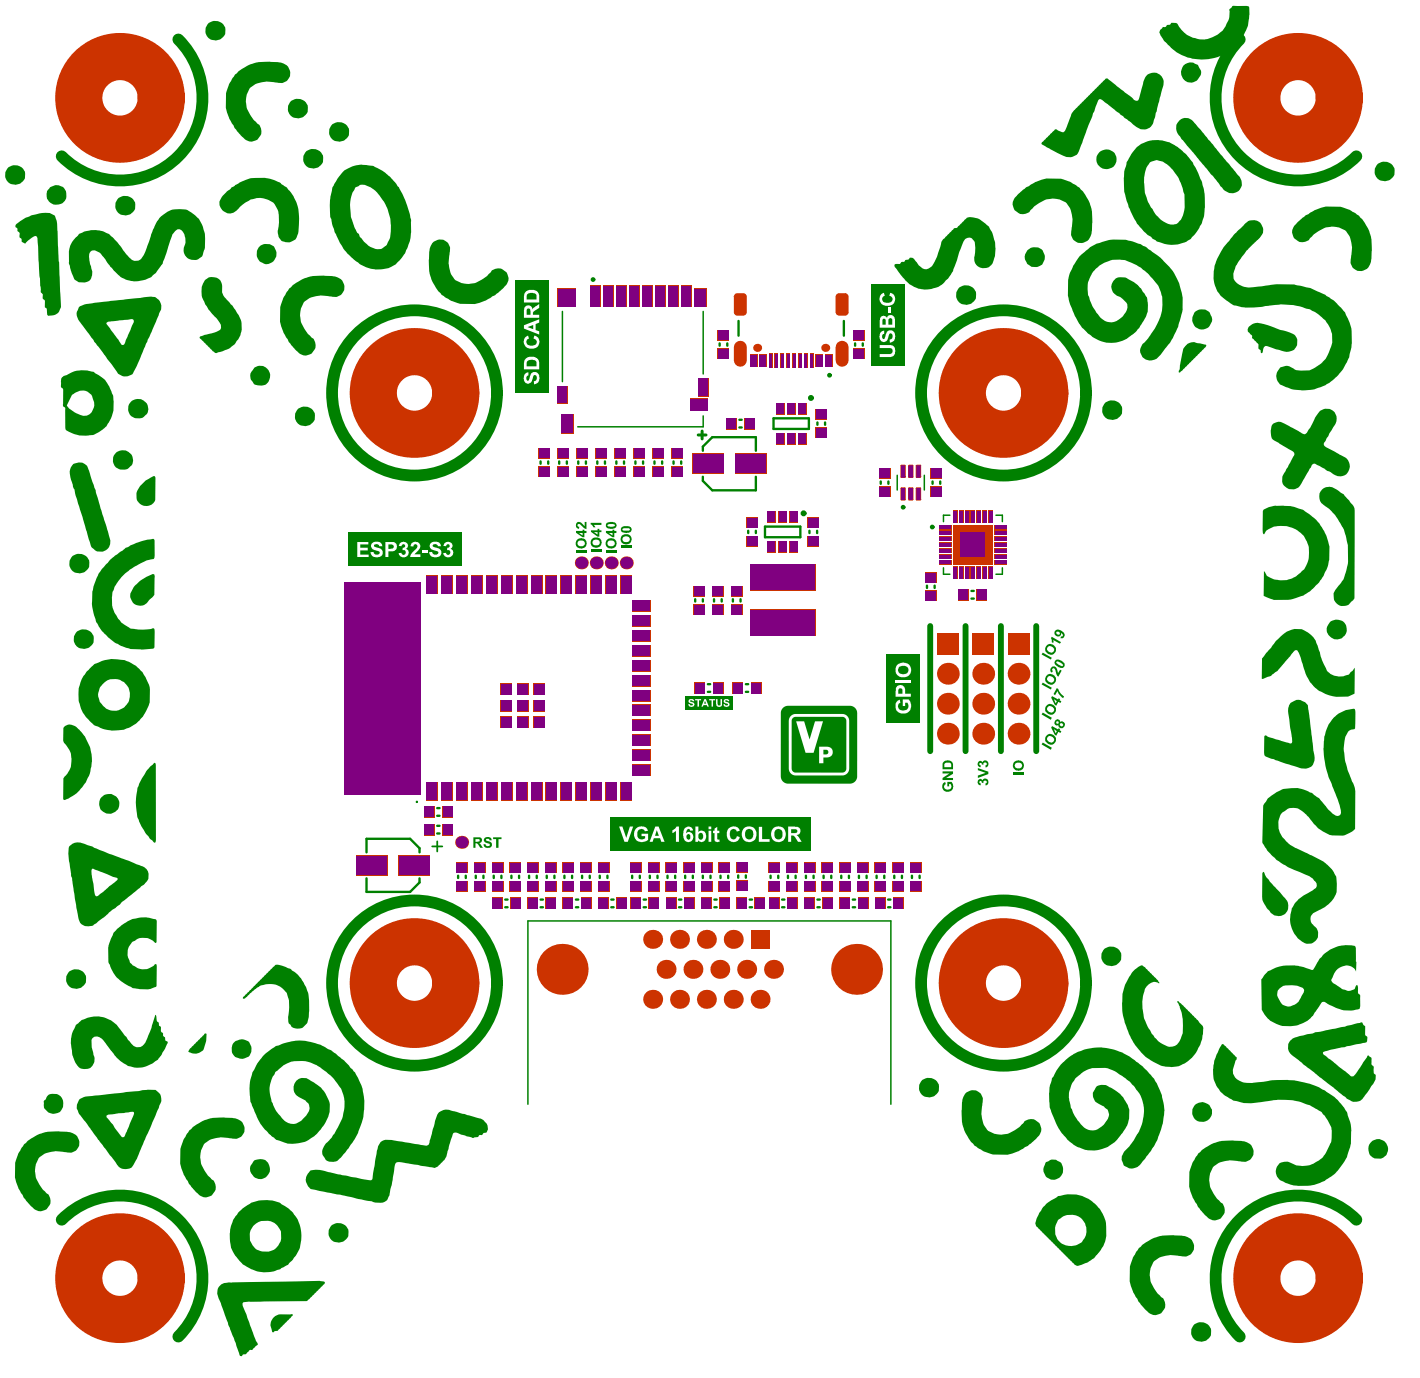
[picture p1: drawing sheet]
<svg xmlns="http://www.w3.org/2000/svg" width="200mm" height="194mm" viewBox="0 0 200 194" stroke-linecap="round" stroke-linejoin="round" font-family="sans-serif">
<path d="M48.6 82.1h10.8v29.9h-10.8z" fill-rule="evenodd" fill="#800080"/>
<g fill="none" stroke="#c30" stroke-width="6.7">
<circle cx="16.9" cy="13.8" r="5.8"/>
<circle cx="183.2" cy="13.8" r="5.8"/>
<circle cx="58.5" cy="55.4" r="5.8"/>
<circle cx="141.6" cy="55.4" r="5.8"/>
<circle cx="58.5" cy="138.7" r="5.8"/>
<circle cx="141.6" cy="138.7" r="5.8"/>
<circle cx="16.9" cy="180.3" r="5.8"/>
<circle cx="183.2" cy="180.3" r="5.8"/>
</g>
<circle cx="106.8" cy="49.1" r=".57" fill="#c30"/>
<path d="M104.5 49v1.8" fill="none" stroke="#c30" stroke-width="1.8"/>
<path d="M104.1 41.4h.8l.5 .5v2.1l-.5 .5h-.8l-.5-.5v-2.1z" fill-rule="evenodd" fill="#c30"/>
<g fill="#c30">
<path d="M104.9 44h.5zM104.9 44h.5l-.1 .3-.4 .2z"/>
<path d="M104.9 41.4v.5zM104.9 41.4l.4 .2 .1 .3h-.5z"/>
<path d="M103.6 41.9h.5zM103.8 41.4h.3v.5h-.5z"/>
<path d="M104.1 44v.5zM103.6 44h.5v.5l-.5-.2z"/>
<circle cx="116.5" cy="49.1" r=".57"/>
</g>
<path d="M118.8 49v1.8" fill="none" stroke="#c30" stroke-width="1.8"/>
<g fill="#c30">
<path d="M118.4 41.4h.8l.5 .5v2.1l-.5 .5h-.8l-.5-.5v-2.1z" fill-rule="evenodd"/>
<path d="M105.9 131.2h2.7v2.6h-2.7z" fill-rule="evenodd"/>
<path d="M132.2 89.3h3.1v3h-3.1z" fill-rule="evenodd"/>
<path d="M137.2 89.3h3.1v3h-3.1z" fill-rule="evenodd"/>
<path d="M142.2 89.3h3.1v3h-3.1z" fill-rule="evenodd"/>
<path d="M134.5 74.1h5.6v5.5h-5.6z" fill-rule="evenodd"/>
<path d="M134.5 72h.6v1.8h-.6z" fill-rule="evenodd"/>
<path d="M135.3 72h.6v1.8h-.6z" fill-rule="evenodd"/>
<path d="M136.2 72h.5v1.8h-.5z" fill-rule="evenodd"/>
<path d="M137 72h.6v1.8h-.6z" fill-rule="evenodd"/>
<path d="M137.8 72h.6v1.8h-.6z" fill-rule="evenodd"/>
<path d="M138.7 72h.5v1.8h-.5z" fill-rule="evenodd"/>
<path d="M139.5 72h.6v1.8h-.6z" fill-rule="evenodd"/>
<path d="M140.3 74.1h1.8v.5h-1.8z" fill-rule="evenodd"/>
<path d="M140.3 74.9h1.8v.6h-1.8z" fill-rule="evenodd"/>
<path d="M140.3 75.7h1.8v.6h-1.8z" fill-rule="evenodd"/>
<path d="M140.3 76.6h1.8v.5h-1.8z" fill-rule="evenodd"/>
<path d="M140.3 77.4h1.8v.6h-1.8z" fill-rule="evenodd"/>
<path d="M140.3 78.2h1.8v.6h-1.8z" fill-rule="evenodd"/>
<path d="M140.3 79.1h1.8v.5h-1.8z" fill-rule="evenodd"/>
<path d="M139.5 79.9h.6v1.8h-.6z" fill-rule="evenodd"/>
<path d="M138.7 79.9h.5v1.8h-.5z" fill-rule="evenodd"/>
<path d="M137.8 79.9h.6v1.8h-.6z" fill-rule="evenodd"/>
<path d="M137 79.9h.6v1.8h-.6z" fill-rule="evenodd"/>
<path d="M136.2 79.9h.5v1.8h-.5z" fill-rule="evenodd"/>
<path d="M135.3 79.9h.6v1.8h-.6z" fill-rule="evenodd"/>
<path d="M134.5 79.9h.6v1.8h-.6z" fill-rule="evenodd"/>
<path d="M132.5 79.1h1.7v.5h-1.7z" fill-rule="evenodd"/>
<path d="M132.5 78.2h1.7v.6h-1.7z" fill-rule="evenodd"/>
<path d="M132.5 77.4h1.7v.6h-1.7z" fill-rule="evenodd"/>
<path d="M132.5 76.6h1.7v.5h-1.7z" fill-rule="evenodd"/>
<path d="M132.5 75.7h1.7v.6h-1.7z" fill-rule="evenodd"/>
<path d="M132.5 74.9h1.7v.6h-1.7z" fill-rule="evenodd"/>
<path d="M132.5 74.1h1.7v.5h-1.7z" fill-rule="evenodd"/>
<path d="M97.8 82.6h1.6v1.5h-1.6z" fill-rule="evenodd"/>
<path d="M97.8 85.2h1.6v1.5h-1.6z" fill-rule="evenodd"/>
<path d="M114 73h1.6v1.5h-1.6z" fill-rule="evenodd"/>
<path d="M109.9 76.4h1.1v1.5h-1.1z" fill-rule="evenodd"/>
<path d="M105.8 79.6h9.3v3.7h-9.3z" fill-rule="evenodd"/>
<path d="M114 75.6h1.6v1.5h-1.6z" fill-rule="evenodd"/>
<path d="M111.4 76.4h1.2v1.5h-1.2z" fill-rule="evenodd"/>
<path d="M69.4 126.6h1.5v1.6h-1.5z" fill-rule="evenodd"/>
<path d="M71.9 124.2h1.6v1.5h-1.6z" fill-rule="evenodd"/>
<path d="M69.4 124.2h1.6v1.5h-1.6z" fill-rule="evenodd"/>
<path d="M74.4 124.2h1.6v1.5h-1.6z" fill-rule="evenodd"/>
<path d="M72 126.6h1.5v1.6h-1.5z" fill-rule="evenodd"/>
<path d="M74.4 126.6h1.5v1.6h-1.5z" fill-rule="evenodd"/>
<path d="M76.9 124.2h1.6v1.5h-1.6z" fill-rule="evenodd"/>
<path d="M79.4 126.6h1.5v1.6h-1.5z" fill-rule="evenodd"/>
<path d="M77 126.6h1.5v1.6h-1.5z" fill-rule="evenodd"/>
<path d="M79.4 124.2h1.6v1.5h-1.6z" fill-rule="evenodd"/>
<path d="M84.4 126.6h1.5v1.6h-1.5z" fill-rule="evenodd"/>
<path d="M82 126.6h1.5v1.6h-1.5z" fill-rule="evenodd"/>
<path d="M108.5 126.6h1.5v1.6h-1.5z" fill-rule="evenodd"/>
<path d="M110.9 124.2h1.6v1.5h-1.6z" fill-rule="evenodd"/>
<path d="M108.5 124.2h1.6v1.5h-1.6z" fill-rule="evenodd"/>
<path d="M113.5 126.6h1.5v1.6h-1.5z" fill-rule="evenodd"/>
<path d="M113.5 124.2h1.6v1.5h-1.6z" fill-rule="evenodd"/>
<path d="M111.1 126.6h1.5v1.6h-1.5z" fill-rule="evenodd"/>
<path d="M116 124.2h1.6v1.5h-1.6z" fill-rule="evenodd"/>
<path d="M118.5 126.6h1.5v1.6h-1.5z" fill-rule="evenodd"/>
<path d="M116.1 126.6h1.5v1.6h-1.5z" fill-rule="evenodd"/>
<path d="M123.4 126.6h1.5v1.6h-1.5z" fill-rule="evenodd"/>
<path d="M118.5 124.2h1.5v1.5h-1.5z" fill-rule="evenodd"/>
<path d="M121 126.6h1.5v1.6h-1.5z" fill-rule="evenodd"/>
<path d="M121 124.2h1.5v1.5h-1.5z" fill-rule="evenodd"/>
<path d="M126 126.6h1.5v1.6h-1.5z" fill-rule="evenodd"/>
<path d="M123.4 124.2h1.6v1.5h-1.6z" fill-rule="evenodd"/>
<path d="M89 126.6h1.5v1.6h-1.5z" fill-rule="evenodd"/>
<path d="M89 124.2h1.5v1.5h-1.5z" fill-rule="evenodd"/>
<path d="M91.4 124.2h1.6v1.5h-1.6z" fill-rule="evenodd"/>
<path d="M91.5 126.6h1.5v1.6h-1.5z" fill-rule="evenodd"/>
<path d="M93.9 126.6h1.5v1.6h-1.5z" fill-rule="evenodd"/>
<path d="M93.9 124.2h1.6v1.5h-1.6z" fill-rule="evenodd"/>
<path d="M98.9 126.6h1.5v1.6h-1.5z" fill-rule="evenodd"/>
<path d="M96.5 126.6h1.5v1.6h-1.5z" fill-rule="evenodd"/>
<path d="M96.4 124.2h1.6v1.5h-1.6z" fill-rule="evenodd"/>
<path d="M101.5 126.6h1.5v1.6h-1.5z" fill-rule="evenodd"/>
<path d="M103.9 126.6h1.5v1.6h-1.5z" fill-rule="evenodd"/>
<path d="M98.9 124.2h1.6v1.5h-1.6z" fill-rule="evenodd"/>
<path d="M135.2 83.1h1.5v1.6h-1.5z" fill-rule="evenodd"/>
<path d="M60.1 110.3h1.7v2.7h-1.7z" fill-rule="evenodd"/>
<path d="M62.2 110.3h1.7v2.7h-1.7z" fill-rule="evenodd"/>
<path d="M79.1 110.3h1.7v2.7h-1.7z" fill-rule="evenodd"/>
<path d="M81.2 110.3h1.7v2.7h-1.7z" fill-rule="evenodd"/>
<path d="M83.3 110.3h1.7v2.7h-1.7z" fill-rule="evenodd"/>
<path d="M89.1 107.8h2.7v1.7h-2.7z" fill-rule="evenodd"/>
<path d="M89.1 105.7h2.7v1.7h-2.7z" fill-rule="evenodd"/>
<path d="M89.1 103.6h2.7v1.7h-2.7z" fill-rule="evenodd"/>
<path d="M89.1 101.5h2.7v1.7h-2.7z" fill-rule="evenodd"/>
<path d="M89.1 99.4h2.7v1.7h-2.7z" fill-rule="evenodd"/>
<path d="M89.1 97.3h2.7v1.6h-2.7z" fill-rule="evenodd"/>
<path d="M89.1 95.2h2.7v1.6h-2.7z" fill-rule="evenodd"/>
<path d="M89.1 93h2.7v1.7h-2.7z" fill-rule="evenodd"/>
<path d="M89.1 90.9h2.7v1.7h-2.7z" fill-rule="evenodd"/>
<path d="M87.5 81.1h1.7v2.7h-1.7z" fill-rule="evenodd"/>
<path d="M81.2 81.1h1.7v2.7h-1.7z" fill-rule="evenodd"/>
<path d="M79.1 81.1h1.7v2.7h-1.7z" fill-rule="evenodd"/>
<path d="M68.5 81.1h1.7v2.7h-1.7z" fill-rule="evenodd"/>
<path d="M66.4 81.1h1.7v2.7h-1.7z" fill-rule="evenodd"/>
<path d="M64.3 81.1h1.7v2.7h-1.7z" fill-rule="evenodd"/>
<path d="M62.2 81.1h1.7v2.7h-1.7z" fill-rule="evenodd"/>
<path d="M60.1 81.1h1.7v2.7h-1.7z" fill-rule="evenodd"/>
<path d="M72.9 98.7h1.7v1.7h-1.7z" fill-rule="evenodd"/>
<path d="M70.6 98.7h1.7v1.7h-1.7z" fill-rule="evenodd"/>
<path d="M70.6 101h1.7v1.7h-1.7z" fill-rule="evenodd"/>
<path d="M72.9 101h1.7v1.7h-1.7z" fill-rule="evenodd"/>
<path d="M75.3 101h1.6v1.7h-1.6z" fill-rule="evenodd"/>
<path d="M75.3 98.7h1.6v1.7h-1.6z" fill-rule="evenodd"/>
<path d="M75.3 96.4h1.6v1.7h-1.6z" fill-rule="evenodd"/>
<path d="M72.9 96.4h1.7v1.7h-1.7z" fill-rule="evenodd"/>
<path d="M70.6 96.4h1.7v1.7h-1.7z" fill-rule="evenodd"/>
<path d="M79.1 58.4h1.8v2.7h-1.8z" fill-rule="evenodd"/>
<path d="M78.6 54.5h1.5v2.5h-1.5z" fill-rule="evenodd"/>
<path d="M97.4 56.2h2.5v1.8h-2.5z" fill-rule="evenodd"/>
<path d="M98.5 53.3h1.5v2.7h-1.5z" fill-rule="evenodd"/>
<path d="M83.3 40.2h1.5v3.1h-1.5z" fill-rule="evenodd"/>
<path d="M85.1 40.2h1.5v3.1h-1.5z" fill-rule="evenodd"/>
<path d="M86.9 40.2h1.5v3.1h-1.5z" fill-rule="evenodd"/>
<path d="M88.8 40.2h1.5v3.1h-1.5z" fill-rule="evenodd"/>
<path d="M90.6 40.2h1.5v3.1h-1.5z" fill-rule="evenodd"/>
<path d="M92.4 40.2h1.5v3.1h-1.5z" fill-rule="evenodd"/>
<path d="M94.2 40.2h1.5v3.1h-1.5z" fill-rule="evenodd"/>
<path d="M78.6 40.6h2.7v2.7h-2.7z" fill-rule="evenodd"/>
<path d="M97.9 40.6h1.8v2.7h-1.8z" fill-rule="evenodd"/>
<path d="M96.1 40.2h1.5v3.1h-1.5z" fill-rule="evenodd"/>
<path d="M130.6 80.7h1.5v1.5h-1.5z" fill-rule="evenodd"/>
<path d="M103.2 82.6h1.6v1.5h-1.6z" fill-rule="evenodd"/>
<path d="M103.2 85.2h1.6v1.5h-1.6z" fill-rule="evenodd"/>
<path d="M115.1 60.3h1.6v1.5h-1.6z" fill-rule="evenodd"/>
<path d="M56.2 120.7h4.5v2.8h-4.5z" fill-rule="evenodd"/>
<path d="M50.2 120.7h4.5v2.8h-4.5z" fill-rule="evenodd"/>
<path d="M66.9 121.6h1.6v1.6h-1.6z" fill-rule="evenodd"/>
<path d="M120.4 46.6h1.6v1.5h-1.6z" fill-rule="evenodd"/>
<path d="M101.3 46.6h1.6v1.5h-1.6z" fill-rule="evenodd"/>
<path d="M71.9 121.6h1.6v1.6h-1.6z" fill-rule="evenodd"/>
<path d="M74.4 121.6h1.6v1.6h-1.6z" fill-rule="evenodd"/>
<path d="M76.9 121.6h1.6v1.6h-1.6z" fill-rule="evenodd"/>
<path d="M79.4 121.6h1.6v1.6h-1.6z" fill-rule="evenodd"/>
<path d="M81.9 121.6h1.6v1.6h-1.6z" fill-rule="evenodd"/>
<path d="M64.4 124.2h1.6v1.5h-1.6z" fill-rule="evenodd"/>
<path d="M64.4 121.6h1.6v1.6h-1.6z" fill-rule="evenodd"/>
<path d="M69.4 121.6h1.6v1.6h-1.6z" fill-rule="evenodd"/>
<path d="M84.4 124.2h1.6v1.5h-1.6z" fill-rule="evenodd"/>
<path d="M84.4 121.6h1.6v1.6h-1.6z" fill-rule="evenodd"/>
<path d="M118.5 121.6h1.5v1.6h-1.5z" fill-rule="evenodd"/>
<path d="M121 121.6h1.5v1.6h-1.5z" fill-rule="evenodd"/>
<path d="M108.5 121.6h1.6v1.6h-1.6z" fill-rule="evenodd"/>
<path d="M101.4 124.2h1.6v1.5h-1.6z" fill-rule="evenodd"/>
<path d="M106.5 126.6h1.5v1.6h-1.5z" fill-rule="evenodd"/>
<path d="M89 121.6h1.5v1.6h-1.5z" fill-rule="evenodd"/>
<path d="M103.9 124.2h1.6v1.5h-1.6z" fill-rule="evenodd"/>
<path d="M76 63.2h1.6v1.5h-1.6z" fill-rule="evenodd"/>
<path d="M84 63.2h1.6v1.5h-1.6z" fill-rule="evenodd"/>
<path d="M81.3 63.2h1.6v1.5h-1.6z" fill-rule="evenodd"/>
<path d="M78.7 63.2h1.5v1.5h-1.5z" fill-rule="evenodd"/>
<path d="M78.7 65.8h1.5v1.5h-1.5z" fill-rule="evenodd"/>
<path d="M123.4 121.6h1.6v1.6h-1.6z" fill-rule="evenodd"/>
<path d="M124 66h1.6v1.5h-1.6z" fill-rule="evenodd"/>
<path d="M124 68.6h1.6v1.5h-1.6z" fill-rule="evenodd"/>
<path d="M131.3 68.6h1.6v1.5h-1.6z" fill-rule="evenodd"/>
<path d="M131.3 66h1.6v1.5h-1.6z" fill-rule="evenodd"/>
<path d="M106 96.3h1.5v1.5h-1.5z" fill-rule="evenodd"/>
<path d="M103.4 96.3h1.5v1.5h-1.5z" fill-rule="evenodd"/>
<path d="M64.3 110.3h1.7v2.7h-1.7z" fill-rule="evenodd"/>
<path d="M66.4 110.3h1.7v2.7h-1.7z" fill-rule="evenodd"/>
<path d="M68.5 110.3h1.7v2.7h-1.7z" fill-rule="evenodd"/>
<path d="M70.7 110.3h1.6v2.7h-1.6z" fill-rule="evenodd"/>
<path d="M72.8 110.3h1.6v2.7h-1.6z" fill-rule="evenodd"/>
<path d="M89.1 88.8h2.7v1.7h-2.7z" fill-rule="evenodd"/>
<path d="M89.1 86.7h2.7v1.7h-2.7z" fill-rule="evenodd"/>
<path d="M89.1 84.6h2.7v1.7h-2.7z" fill-rule="evenodd"/>
<path d="M85.4 81.1h1.7v2.7h-1.7z" fill-rule="evenodd"/>
<path d="M83.3 81.1h1.7v2.7h-1.7z" fill-rule="evenodd"/>
<path d="M111.4 72.1h1.2v1.6h-1.2z" fill-rule="evenodd"/>
<path d="M109.9 72.1h1.1v1.6h-1.1z" fill-rule="evenodd"/>
<path d="M108.3 72.1h1.1v1.6h-1.1z" fill-rule="evenodd"/>
<path d="M108.3 76.4h1.1v1.5h-1.1z" fill-rule="evenodd"/>
<path d="M112.6 56.8h1.2v1.6h-1.2z" fill-rule="evenodd"/>
<path d="M111.1 56.8h1.1v1.6h-1.1z" fill-rule="evenodd"/>
<path d="M109.5 56.8h1.2v1.6h-1.2z" fill-rule="evenodd"/>
<path d="M109.5 61.1h1.2v1.6h-1.2z" fill-rule="evenodd"/>
<path d="M111.1 61.1h1.1v1.6h-1.1z" fill-rule="evenodd"/>
<path d="M112.6 61.1h1.2v1.6h-1.2z" fill-rule="evenodd"/>
<path d="M105.3 73h1.6v1.5h-1.6z" fill-rule="evenodd"/>
<path d="M120.4 49.1h1.6v1.5h-1.6z" fill-rule="evenodd"/>
<path d="M101.3 49.1h1.6v1.5h-1.6z" fill-rule="evenodd"/>
<path d="M74.9 110.3h1.6v2.7h-1.6z" fill-rule="evenodd"/>
<path d="M59.8 116.2h1.5v1.6h-1.5z" fill-rule="evenodd"/>
<path d="M62.4 116.2h1.5v1.6h-1.5z" fill-rule="evenodd"/>
<path d="M81.9 124.2h1.6v1.5h-1.6z" fill-rule="evenodd"/>
<path d="M77 110.3h1.7v2.7h-1.7z" fill-rule="evenodd"/>
<path d="M110.9 121.6h1.6v1.6h-1.6z" fill-rule="evenodd"/>
<path d="M87 126.6h1.5v1.6h-1.5z" fill-rule="evenodd"/>
<path d="M113.5 121.6h1.6v1.6h-1.6z" fill-rule="evenodd"/>
<path d="M116 121.6h1.6v1.6h-1.6z" fill-rule="evenodd"/>
<path d="M91.4 121.6h1.6v1.6h-1.6z" fill-rule="evenodd"/>
<path d="M93.9 121.6h1.6v1.6h-1.6z" fill-rule="evenodd"/>
<path d="M96.4 121.6h1.6v1.6h-1.6z" fill-rule="evenodd"/>
<path d="M98.9 121.6h1.6v1.6h-1.6z" fill-rule="evenodd"/>
<path d="M101.4 121.6h1.6v1.6h-1.6z" fill-rule="evenodd"/>
<path d="M103.9 121.6h1.6v1.5h-1.6z" fill-rule="evenodd"/>
<path d="M94.8 63.2h1.6v1.5h-1.6z" fill-rule="evenodd"/>
<path d="M128.4 124.2h1.6v1.5h-1.6z" fill-rule="evenodd"/>
<path d="M76 65.8h1.6v1.5h-1.6z" fill-rule="evenodd"/>
<path d="M94.8 65.8h1.6v1.5h-1.6z" fill-rule="evenodd"/>
<path d="M92.1 63.2h1.6v1.5h-1.6z" fill-rule="evenodd"/>
<path d="M84 65.8h1.6v1.5h-1.6z" fill-rule="evenodd"/>
<path d="M92.1 65.8h1.6v1.5h-1.6z" fill-rule="evenodd"/>
<path d="M89.4 63.2h1.6v1.5h-1.6z" fill-rule="evenodd"/>
<path d="M81.3 65.8h1.6v1.5h-1.6z" fill-rule="evenodd"/>
<path d="M89.4 65.8h1.6v1.5h-1.6z" fill-rule="evenodd"/>
<path d="M127.2 68.7h.5l.1 .2v1.5l-.1 .2h-.5l-.1-.2v-1.5z" fill-rule="evenodd"/>
<path d="M128.3 68.7h.4l.2 .2v1.5l-.2 .2h-.4l-.2-.2v-1.5z" fill-rule="evenodd"/>
<path d="M129.4 68.7h.4l.2 .2v1.5l-.2 .2h-.4l-.2-.2v-1.5z" fill-rule="evenodd"/>
<path d="M129.4 65.6h.4l.2 .1v1.6l-.2 .1h-.4l-.2-.1v-1.6z" fill-rule="evenodd"/>
<path d="M128.3 65.6h.4l.2 .1v1.6l-.2 .1h-.4l-.2-.1v-1.6z" fill-rule="evenodd"/>
<path d="M127.2 65.6h.5l.1 .1v1.6l-.1 .1h-.5l-.1-.1v-1.6z" fill-rule="evenodd"/>
<path d="M137.8 83.1h1.5v1.6h-1.5z" fill-rule="evenodd"/>
<path d="M98 96.3h1.5v1.5h-1.5z" fill-rule="evenodd"/>
<path d="M100.6 96.3h1.5v1.5h-1.5z" fill-rule="evenodd"/>
<path d="M105.3 75.6h1.6v1.5h-1.6z" fill-rule="evenodd"/>
<path d="M105.8 86h9.3v3.7h-9.3z" fill-rule="evenodd"/>
<path d="M100.5 85.2h1.6v1.5h-1.6z" fill-rule="evenodd"/>
<path d="M100.5 82.6h1.6v1.5h-1.6z" fill-rule="evenodd"/>
<path d="M97.7 64h4.5v2.8h-4.5z" fill-rule="evenodd"/>
<path d="M103.7 64h4.5v2.8h-4.5z" fill-rule="evenodd"/>
<path d="M85.4 110.3h1.7v2.7h-1.7z" fill-rule="evenodd"/>
<path d="M87.5 110.3h1.7v2.7h-1.7z" fill-rule="evenodd"/>
<path d="M77 81.1h1.7v2.7h-1.7z" fill-rule="evenodd"/>
<path d="M74.9 81.1h1.6v2.7h-1.6z" fill-rule="evenodd"/>
<path d="M72.8 81.1h1.6v2.7h-1.6z" fill-rule="evenodd"/>
<path d="M70.7 81.1h1.6v2.7h-1.6z" fill-rule="evenodd"/>
<path d="M116.5 50h1v1.7h-1z" fill-rule="evenodd"/>
<path d="M105.8 50h1v1.7h-1z" fill-rule="evenodd"/>
<path d="M115.1 50h1v1.7h-1z" fill-rule="evenodd"/>
<path d="M107.2 50h1v1.7h-1z" fill-rule="evenodd"/>
<path d="M111 49.9h.5v2h-.5z" fill-rule="evenodd"/>
<path d="M111.8 49.9h.5v2h-.5z" fill-rule="evenodd"/>
<path d="M110.1 49.9h.6v2h-.6z" fill-rule="evenodd"/>
<path d="M109.3 49.9h.5v2h-.5z" fill-rule="evenodd"/>
<path d="M108.5 49.9h.5v2h-.5z" fill-rule="evenodd"/>
<path d="M112.6 49.9h.6v2h-.6z" fill-rule="evenodd"/>
<path d="M113.5 49.9h.5v2h-.5z" fill-rule="evenodd"/>
<path d="M114.3 49.9h.5v2h-.5z" fill-rule="evenodd"/>
<path d="M128.4 121.6h1.6v1.6h-1.6z" fill-rule="evenodd"/>
<path d="M125.9 124.2h1.6v1.5h-1.6z" fill-rule="evenodd"/>
<path d="M125.9 121.6h1.6v1.6h-1.6z" fill-rule="evenodd"/>
<path d="M86.7 65.8h1.6v1.5h-1.6z" fill-rule="evenodd"/>
<path d="M86.7 63.2h1.6v1.5h-1.6z" fill-rule="evenodd"/>
<path d="M66.9 124.2h1.6v1.5h-1.6z" fill-rule="evenodd"/>
<path d="M59.8 113.7h1.5v1.6h-1.5z" fill-rule="evenodd"/>
<path d="M62.4 113.7h1.5v1.6h-1.5z" fill-rule="evenodd"/>
<path d="M115.1 57.7h1.6v1.5h-1.6z" fill-rule="evenodd"/>
<path d="M105 59h1.5v1.5h-1.5z" fill-rule="evenodd"/>
<path d="M102.5 59h1.5v1.5h-1.5z" fill-rule="evenodd"/>
<path d="M130.6 83.3h1.5v1.5h-1.5z" fill-rule="evenodd"/>
</g>
<g fill="#c30">
<path d="M119.2 44h.5zM119.2 44h.5v.3l-.5 .2z"/>
<path d="M119.2 41.4v.5zM119.2 41.4l.5 .2v.3h-.5z"/>
<path d="M117.9 41.9h.5zM118.2 41.4h.2v.5h-.5z"/>
<path d="M118.4 44v.5zM117.9 44h.5v.5l-.4-.2z"/>
<path d="M127.1 68.9h.1zM127.1 68.8l.1-.1v.2h-.1z"/>
<path d="M127.2 70.4v.2zM127.1 70.4h.1v.2z"/>
<path d="M127.7 70.4h.1zM127.7 70.4h.1l-.1 .2z"/>
<path d="M127.7 68.7v.2zM127.7 68.7l.1 .2h-.1z"/>
<path d="M128.1 68.9h.2zM128.2 68.8l.1-.1v.2h-.2z"/>
<path d="M128.3 70.4v.2zM128.1 70.4h.2v.2z"/>
<path d="M128.7 70.4h.2zM128.7 70.4h.2l-.2 .2z"/>
<path d="M128.7 68.7v.2zM128.7 68.7l.2 .2h-.2z"/>
<path d="M129.2 68.9h.2zM129.3 68.8l.1-.1v.2h-.2z"/>
<path d="M129.4 70.4v.2zM129.2 70.4h.2v.2z"/>
<path d="M129.8 70.4h.2zM129.8 70.4h.2l-.2 .2z"/>
<path d="M129.8 68.7v.2zM129.8 68.7l.2 .2h-.2z"/>
<path d="M129.2 65.7h.2zM129.3 65.6h.1v.1h-.2z"/>
<path d="M129.4 67.3v.1zM129.2 67.3h.2v.1z"/>
<path d="M129.8 67.3h.2zM129.8 67.3h.2l-.2 .1z"/>
<path d="M129.8 65.6v.1zM129.8 65.6l.2 .1h-.2z"/>
<path d="M128.1 65.7h.2zM128.2 65.6h.1v.1h-.2z"/>
<path d="M128.3 67.3v.1zM128.1 67.3h.2v.1z"/>
<path d="M128.7 67.3h.2zM128.7 67.3h.2l-.2 .1z"/>
<path d="M128.7 65.6v.1zM128.7 65.6l.2 .1h-.2z"/>
<path d="M127.1 65.7h.1zM127.1 65.6h.1v.1h-.1z"/>
<path d="M127.2 67.3v.1zM127.1 67.3h.1v.1z"/>
<path d="M127.7 67.3h.1zM127.7 67.3h.1l-.1 .1z"/>
<path d="M127.7 65.6v.1zM127.7 65.6l.1 .1h-.1z"/>
<circle cx="79.3" cy="136.7" r="3.6"/>
<circle cx="92.1" cy="141" r="1.34"/>
<circle cx="92.1" cy="132.5" r="1.34"/>
<circle cx="94" cy="136.7" r="1.34"/>
<circle cx="95.9" cy="141" r="1.34"/>
<circle cx="95.9" cy="132.5" r="1.34"/>
<circle cx="97.8" cy="136.7" r="1.34"/>
<circle cx="99.7" cy="141" r="1.34"/>
<circle cx="99.7" cy="132.5" r="1.34"/>
<circle cx="101.6" cy="136.7" r="1.34"/>
<circle cx="103.5" cy="141" r="1.34"/>
<circle cx="103.5" cy="132.5" r="1.34"/>
<circle cx="105.4" cy="136.7" r="1.34"/>
<circle cx="107.3" cy="141" r="1.34"/>
<circle cx="109.2" cy="136.7" r="1.34"/>
<circle cx="120.9" cy="136.7" r="3.6"/>
<circle cx="133.8" cy="103.5" r="1.54"/>
<circle cx="133.8" cy="99.3" r="1.54"/>
<circle cx="133.8" cy="95" r="1.54"/>
<circle cx="138.7" cy="103.5" r="1.54"/>
<circle cx="138.7" cy="99.3" r="1.54"/>
<circle cx="138.7" cy="95" r="1.54"/>
<circle cx="143.7" cy="103.5" r="1.54"/>
<circle cx="143.7" cy="99.3" r="1.54"/>
<circle cx="143.7" cy="95" r="1.54"/>
<circle cx="65.1" cy="118.8" r=".92"/>
<circle cx="88.4" cy="79.4" r=".92"/>
<circle cx="82" cy="79.4" r=".92"/>
<circle cx="84.1" cy="79.4" r=".92"/>
<circle cx="86.3" cy="79.4" r=".92"/>
</g>
<g fill="#800080">
<path d="M127.7 70.4v.1z"/>
<path d="M129.3 67.3h.1z"/>
<path d="M128.2 67.3h.1z"/>
<path d="M127.1 65.7h.1z"/>
<path d="M127.1 67.3h.1z"/>
<path d="M127.1 68.9h.1zM127.2 68.8v.1z"/>
<path d="M127.2 70.4v.1zM127.1 70.4l.1 .1z"/>
<path d="M127.7 68.8v.1zM127.7 68.8v.1z"/>
<path d="M128.2 68.9h.1zM128.2 68.8l.1 .1z"/>
<path d="M128.3 70.4v.1zM128.2 70.4l.1 .1z"/>
<path d="M128.7 70.4h.1zM128.7 70.4h.1l-.1 .1z"/>
<path d="M128.7 68.8v.1zM128.7 68.8l.1 .1z"/>
<path d="M129.3 68.9h.1zM129.3 68.8l.1 .1z"/>
<path d="M129.4 70.4v.1zM129.3 70.4l.1 .1z"/>
<path d="M129.8 70.4h.1zM129.8 70.4h.1l-.1 .1z"/>
<path d="M129.8 68.8v.1zM129.8 68.8l.1 .1z"/>
<path d="M129.3 65.7h.1zM129.3 65.7h.1z"/>
<path d="M129.8 67.3h.1zM129.8 67.3h.1h-.1z"/>
<path d="M129.8 65.6v.1zM129.8 65.6l.1 .1z"/>
<path d="M128.2 65.7h.1zM128.2 65.7h.1z"/>
<path d="M128.7 67.3h.1zM128.7 67.3h.1h-.1z"/>
<path d="M128.7 65.6v.1zM128.7 65.6l.1 .1z"/>
<path d="M127.7 65.6v.1zM127.7 65.6v.1z"/>
<circle cx="65.1" cy="118.8" r=".83"/>
<circle cx="88.4" cy="79.4" r=".83"/>
<circle cx="82" cy="79.4" r=".83"/>
<circle cx="84.1" cy="79.4" r=".83"/>
<circle cx="86.3" cy="79.4" r=".83"/>
</g>
<g fill="#800080">
<path d="M135.6 75.1h3.4v3.5h-3.4z" fill-rule="evenodd"/>
<path d="M134.6 72.1h.4v1.6h-.4z" fill-rule="evenodd"/>
<path d="M135.4 72.1h.5v1.6h-.5z" fill-rule="evenodd"/>
<path d="M136.2 72.1h.5v1.6h-.5z" fill-rule="evenodd"/>
<path d="M137.1 72.1h.4v1.6h-.4z" fill-rule="evenodd"/>
<path d="M137.9 72.1h.4v1.6h-.4z" fill-rule="evenodd"/>
<path d="M138.7 72.1h.5v1.6h-.5z" fill-rule="evenodd"/>
<path d="M139.6 72.1h.4v1.6h-.4z" fill-rule="evenodd"/>
<path d="M140.4 74.1h1.6v.5h-1.6z" fill-rule="evenodd"/>
<path d="M140.4 74.9h1.6v.5h-1.6z" fill-rule="evenodd"/>
<path d="M140.4 75.8h1.6v.4h-1.6z" fill-rule="evenodd"/>
<path d="M140.4 76.6h1.6v.5h-1.6z" fill-rule="evenodd"/>
<path d="M140.4 77.4h1.6v.5h-1.6z" fill-rule="evenodd"/>
<path d="M140.4 78.3h1.6v.4h-1.6z" fill-rule="evenodd"/>
<path d="M140.4 79.1h1.6v.5h-1.6z" fill-rule="evenodd"/>
<path d="M139.6 79.9h.4v1.7h-.4z" fill-rule="evenodd"/>
<path d="M138.7 79.9h.5v1.7h-.5z" fill-rule="evenodd"/>
<path d="M137.9 79.9h.4v1.7h-.4z" fill-rule="evenodd"/>
<path d="M137.1 79.9h.4v1.7h-.4z" fill-rule="evenodd"/>
<path d="M136.2 79.9h.5v1.7h-.5z" fill-rule="evenodd"/>
<path d="M135.4 79.9h.5v1.7h-.5z" fill-rule="evenodd"/>
<path d="M134.6 79.9h.4v1.7h-.4z" fill-rule="evenodd"/>
<path d="M132.5 79.1h1.7v.5h-1.7z" fill-rule="evenodd"/>
<path d="M132.5 78.3h1.7v.4h-1.7z" fill-rule="evenodd"/>
<path d="M132.5 77.4h1.7v.5h-1.7z" fill-rule="evenodd"/>
<path d="M132.5 76.6h1.7v.5h-1.7z" fill-rule="evenodd"/>
<path d="M132.5 75.8h1.7v.4h-1.7z" fill-rule="evenodd"/>
<path d="M132.5 74.9h1.7v.5h-1.7z" fill-rule="evenodd"/>
<path d="M132.5 74.1h1.7v.5h-1.7z" fill-rule="evenodd"/>
<path d="M97.9 82.7h1.4v1.4h-1.4z" fill-rule="evenodd"/>
<path d="M97.9 85.3h1.4v1.3h-1.4z" fill-rule="evenodd"/>
<path d="M114.1 73.1h1.4v1.3h-1.4z" fill-rule="evenodd"/>
<path d="M109.9 76.4h1v1.5h-1z" fill-rule="evenodd"/>
<path d="M105.9 79.7h9.1v3.5h-9.1z" fill-rule="evenodd"/>
<path d="M114.1 75.7h1.4v1.3h-1.4z" fill-rule="evenodd"/>
<path d="M111.5 76.4h1v1.5h-1z" fill-rule="evenodd"/>
<path d="M69.5 126.7h1.3v1.4h-1.3z" fill-rule="evenodd"/>
<path d="M72 124.3h1.4v1.3h-1.4z" fill-rule="evenodd"/>
<path d="M69.5 124.3h1.4v1.3h-1.4z" fill-rule="evenodd"/>
<path d="M74.5 124.3h1.4v1.3h-1.4z" fill-rule="evenodd"/>
<path d="M72.1 126.7h1.3v1.4h-1.3z" fill-rule="evenodd"/>
<path d="M74.5 126.7h1.3v1.4h-1.3z" fill-rule="evenodd"/>
<path d="M77 124.3h1.4v1.3h-1.4z" fill-rule="evenodd"/>
<path d="M79.5 126.7h1.3v1.4h-1.3z" fill-rule="evenodd"/>
<path d="M77.1 126.7h1.3v1.4h-1.3z" fill-rule="evenodd"/>
<path d="M79.5 124.3h1.4v1.3h-1.4z" fill-rule="evenodd"/>
<path d="M84.5 126.7h1.3v1.4h-1.3z" fill-rule="evenodd"/>
<path d="M82.1 126.7h1.3v1.4h-1.3z" fill-rule="evenodd"/>
<path d="M108.6 126.7h1.3v1.4h-1.3z" fill-rule="evenodd"/>
<path d="M111 124.3h1.4v1.3h-1.4z" fill-rule="evenodd"/>
<path d="M108.6 124.3h1.4v1.3h-1.4z" fill-rule="evenodd"/>
<path d="M113.6 126.7h1.3v1.4h-1.3z" fill-rule="evenodd"/>
<path d="M113.6 124.3h1.4v1.3h-1.4z" fill-rule="evenodd"/>
<path d="M111.1 126.7h1.4v1.4h-1.4z" fill-rule="evenodd"/>
<path d="M116.1 124.3h1.4v1.3h-1.4z" fill-rule="evenodd"/>
<path d="M118.5 126.7h1.4v1.4h-1.4z" fill-rule="evenodd"/>
<path d="M116.1 126.7h1.4v1.4h-1.4z" fill-rule="evenodd"/>
<path d="M123.5 126.7h1.4v1.4h-1.4z" fill-rule="evenodd"/>
<path d="M118.5 124.3h1.5v1.3h-1.5z" fill-rule="evenodd"/>
<path d="M121.1 126.7h1.4v1.4h-1.4z" fill-rule="evenodd"/>
<path d="M121 124.3h1.5v1.3h-1.5z" fill-rule="evenodd"/>
<path d="M126.1 126.7h1.3v1.4h-1.3z" fill-rule="evenodd"/>
<path d="M123.5 124.3h1.4v1.3h-1.4z" fill-rule="evenodd"/>
<path d="M89 126.7h1.4v1.4h-1.4z" fill-rule="evenodd"/>
<path d="M89 124.3h1.5v1.3h-1.5z" fill-rule="evenodd"/>
<path d="M91.5 124.3h1.4v1.3h-1.4z" fill-rule="evenodd"/>
<path d="M91.6 126.7h1.3v1.4h-1.3z" fill-rule="evenodd"/>
<path d="M94 126.7h1.4v1.4h-1.4z" fill-rule="evenodd"/>
<path d="M94 124.3h1.4v1.3h-1.4z" fill-rule="evenodd"/>
<path d="M99 126.7h1.3v1.4h-1.3z" fill-rule="evenodd"/>
<path d="M96.6 126.7h1.3v1.4h-1.3z" fill-rule="evenodd"/>
<path d="M96.5 124.3h1.4v1.3h-1.4z" fill-rule="evenodd"/>
<path d="M101.6 126.7h1.3v1.4h-1.3z" fill-rule="evenodd"/>
<path d="M104 126.7h1.3v1.4h-1.3z" fill-rule="evenodd"/>
<path d="M99 124.3h1.4v1.3h-1.4z" fill-rule="evenodd"/>
<path d="M135.3 83.2h1.3v1.4h-1.3z" fill-rule="evenodd"/>
<path d="M60.2 110.4h1.5v2.5h-1.5z" fill-rule="evenodd"/>
<path d="M62.3 110.4h1.5v2.5h-1.5z" fill-rule="evenodd"/>
<path d="M79.2 110.4h1.5v2.5h-1.5z" fill-rule="evenodd"/>
<path d="M81.3 110.4h1.5v2.5h-1.5z" fill-rule="evenodd"/>
<path d="M83.4 110.4h1.5v2.5h-1.5z" fill-rule="evenodd"/>
<path d="M89.2 107.9h2.5v1.5h-2.5z" fill-rule="evenodd"/>
<path d="M89.2 105.8h2.5v1.5h-2.5z" fill-rule="evenodd"/>
<path d="M89.2 103.7h2.5v1.5h-2.5z" fill-rule="evenodd"/>
<path d="M89.2 101.6h2.5v1.5h-2.5z" fill-rule="evenodd"/>
<path d="M89.2 99.5h2.5v1.5h-2.5z" fill-rule="evenodd"/>
<path d="M89.2 97.4h2.5v1.5h-2.5z" fill-rule="evenodd"/>
<path d="M89.2 95.2h2.5v1.5h-2.5z" fill-rule="evenodd"/>
<path d="M89.2 93.1h2.5v1.5h-2.5z" fill-rule="evenodd"/>
<path d="M89.2 91h2.5v1.5h-2.5z" fill-rule="evenodd"/>
<path d="M87.6 81.2h1.5v2.5h-1.5z" fill-rule="evenodd"/>
<path d="M81.3 81.2h1.5v2.5h-1.5z" fill-rule="evenodd"/>
<path d="M79.2 81.2h1.5v2.5h-1.5z" fill-rule="evenodd"/>
<path d="M68.6 81.2h1.5v2.5h-1.5z" fill-rule="evenodd"/>
<path d="M66.5 81.2h1.5v2.5h-1.5z" fill-rule="evenodd"/>
<path d="M64.4 81.2h1.5v2.5h-1.5z" fill-rule="evenodd"/>
<path d="M62.3 81.2h1.5v2.5h-1.5z" fill-rule="evenodd"/>
<path d="M60.2 81.2h1.5v2.5h-1.5z" fill-rule="evenodd"/>
<path d="M73 98.8h1.5v1.5h-1.5z" fill-rule="evenodd"/>
<path d="M70.7 98.8h1.5v1.5h-1.5z" fill-rule="evenodd"/>
<path d="M70.7 101.1h1.5v1.5h-1.5z" fill-rule="evenodd"/>
<path d="M73 101.1h1.5v1.5h-1.5z" fill-rule="evenodd"/>
<path d="M75.3 101.1h1.5v1.5h-1.5z" fill-rule="evenodd"/>
<path d="M75.3 98.8h1.5v1.5h-1.5z" fill-rule="evenodd"/>
<path d="M75.3 96.5h1.5v1.5h-1.5z" fill-rule="evenodd"/>
<path d="M73 96.5h1.5v1.5h-1.5z" fill-rule="evenodd"/>
<path d="M70.7 96.5h1.5v1.5h-1.5z" fill-rule="evenodd"/>
<path d="M79.2 58.5h1.7v2.5h-1.7z" fill-rule="evenodd"/>
<path d="M78.7 54.5h1.3v2.4h-1.3z" fill-rule="evenodd"/>
<path d="M97.5 56.3h2.4v1.7h-2.4z" fill-rule="evenodd"/>
<path d="M98.6 53.4h1.3v2.5h-1.3z" fill-rule="evenodd"/>
<path d="M83.4 40.3h1.3v2.9h-1.3z" fill-rule="evenodd"/>
<path d="M85.2 40.3h1.3v2.9h-1.3z" fill-rule="evenodd"/>
<path d="M87 40.3h1.3v2.9h-1.3z" fill-rule="evenodd"/>
<path d="M88.8 40.3h1.4v2.9h-1.4z" fill-rule="evenodd"/>
<path d="M90.7 40.3h1.3v2.9h-1.3z" fill-rule="evenodd"/>
<path d="M92.5 40.3h1.3v2.9h-1.3z" fill-rule="evenodd"/>
<path d="M94.3 40.3h1.4v2.9h-1.4z" fill-rule="evenodd"/>
<path d="M78.7 40.7h2.5v2.5h-2.5z" fill-rule="evenodd"/>
<path d="M98 40.7h1.6v2.5h-1.6z" fill-rule="evenodd"/>
<path d="M96.2 40.3h1.3v2.9h-1.3z" fill-rule="evenodd"/>
<path d="M130.6 80.8h1.5v1.3h-1.5z" fill-rule="evenodd"/>
<path d="M103.3 82.7h1.4v1.4h-1.4z" fill-rule="evenodd"/>
<path d="M103.3 85.3h1.4v1.3h-1.4z" fill-rule="evenodd"/>
<path d="M115.2 60.4h1.4v1.3h-1.4z" fill-rule="evenodd"/>
<path d="M56.3 120.7h4.3v2.7h-4.3z" fill-rule="evenodd"/>
<path d="M50.3 120.7h4.3v2.7h-4.3z" fill-rule="evenodd"/>
<path d="M67 121.7h1.4v1.4h-1.4z" fill-rule="evenodd"/>
<path d="M120.5 46.6h1.4v1.4h-1.4z" fill-rule="evenodd"/>
<path d="M101.4 46.6h1.4v1.4h-1.4z" fill-rule="evenodd"/>
<path d="M72 121.7h1.4v1.4h-1.4z" fill-rule="evenodd"/>
<path d="M74.5 121.7h1.4v1.4h-1.4z" fill-rule="evenodd"/>
<path d="M77 121.7h1.4v1.4h-1.4z" fill-rule="evenodd"/>
<path d="M79.5 121.7h1.4v1.4h-1.4z" fill-rule="evenodd"/>
<path d="M82 121.7h1.4v1.4h-1.4z" fill-rule="evenodd"/>
<path d="M64.5 124.3h1.4v1.3h-1.4z" fill-rule="evenodd"/>
<path d="M64.5 121.7h1.4v1.4h-1.4z" fill-rule="evenodd"/>
<path d="M69.5 121.7h1.4v1.4h-1.4z" fill-rule="evenodd"/>
<path d="M84.5 124.3h1.4v1.3h-1.4z" fill-rule="evenodd"/>
<path d="M84.5 121.7h1.4v1.4h-1.4z" fill-rule="evenodd"/>
<path d="M118.5 121.7h1.5v1.4h-1.5z" fill-rule="evenodd"/>
<path d="M121 121.7h1.5v1.4h-1.5z" fill-rule="evenodd"/>
<path d="M108.6 121.7h1.4v1.4h-1.4z" fill-rule="evenodd"/>
<path d="M101.5 124.3h1.4v1.3h-1.4z" fill-rule="evenodd"/>
<path d="M106.6 126.7h1.3v1.4h-1.3z" fill-rule="evenodd"/>
<path d="M89 121.7h1.5v1.4h-1.5z" fill-rule="evenodd"/>
<path d="M104 124.3h1.4v1.3h-1.4z" fill-rule="evenodd"/>
<path d="M76.1 63.3h1.4v1.3h-1.4z" fill-rule="evenodd"/>
<path d="M84.1 63.3h1.4v1.3h-1.4z" fill-rule="evenodd"/>
<path d="M81.4 63.3h1.4v1.3h-1.4z" fill-rule="evenodd"/>
<path d="M78.7 63.3h1.5v1.3h-1.5z" fill-rule="evenodd"/>
<path d="M78.7 65.9h1.5v1.3h-1.5z" fill-rule="evenodd"/>
<path d="M123.5 121.7h1.4v1.4h-1.4z" fill-rule="evenodd"/>
<path d="M124.1 66.1h1.4v1.4h-1.4z" fill-rule="evenodd"/>
<path d="M124.1 68.7h1.4v1.3h-1.4z" fill-rule="evenodd"/>
<path d="M131.4 68.7h1.4v1.3h-1.4z" fill-rule="evenodd"/>
<path d="M131.4 66.1h1.4v1.4h-1.4z" fill-rule="evenodd"/>
<path d="M106 96.3h1.4v1.5h-1.4z" fill-rule="evenodd"/>
<path d="M103.5 96.3h1.3v1.5h-1.3z" fill-rule="evenodd"/>
<path d="M64.4 110.4h1.5v2.5h-1.5z" fill-rule="evenodd"/>
<path d="M66.5 110.4h1.5v2.5h-1.5z" fill-rule="evenodd"/>
<path d="M68.6 110.4h1.5v2.5h-1.5z" fill-rule="evenodd"/>
<path d="M70.7 110.4h1.5v2.5h-1.5z" fill-rule="evenodd"/>
<path d="M72.8 110.4h1.5v2.5h-1.5z" fill-rule="evenodd"/>
<path d="M89.2 88.9h2.5v1.5h-2.5z" fill-rule="evenodd"/>
<path d="M89.2 86.8h2.5v1.5h-2.5z" fill-rule="evenodd"/>
<path d="M89.2 84.7h2.5v1.5h-2.5z" fill-rule="evenodd"/>
<path d="M85.5 81.2h1.5v2.5h-1.5z" fill-rule="evenodd"/>
<path d="M83.4 81.2h1.5v2.5h-1.5z" fill-rule="evenodd"/>
<path d="M111.5 72.2h1v1.4h-1z" fill-rule="evenodd"/>
<path d="M109.9 72.2h1v1.4h-1z" fill-rule="evenodd"/>
<path d="M108.4 72.2h1v1.4h-1z" fill-rule="evenodd"/>
<path d="M108.4 76.4h1v1.5h-1z" fill-rule="evenodd"/>
<path d="M112.7 56.9h1v1.4h-1z" fill-rule="evenodd"/>
<path d="M111.1 56.9h1v1.4h-1z" fill-rule="evenodd"/>
<path d="M109.6 56.9h1v1.4h-1z" fill-rule="evenodd"/>
<path d="M109.6 61.2h1v1.4h-1z" fill-rule="evenodd"/>
<path d="M111.1 61.2h1v1.4h-1z" fill-rule="evenodd"/>
<path d="M112.7 61.2h1v1.4h-1z" fill-rule="evenodd"/>
<path d="M105.4 73.1h1.4v1.3h-1.4z" fill-rule="evenodd"/>
<path d="M120.5 49.2h1.4v1.4h-1.4z" fill-rule="evenodd"/>
<path d="M101.4 49.2h1.4v1.4h-1.4z" fill-rule="evenodd"/>
<path d="M75 110.4h1.5v2.5h-1.5z" fill-rule="evenodd"/>
<path d="M59.9 116.3h1.3v1.4h-1.3z" fill-rule="evenodd"/>
<path d="M62.5 116.3h1.3v1.4h-1.3z" fill-rule="evenodd"/>
<path d="M82 124.3h1.4v1.3h-1.4z" fill-rule="evenodd"/>
<path d="M77.1 110.4h1.5v2.5h-1.5z" fill-rule="evenodd"/>
<path d="M111 121.7h1.4v1.4h-1.4z" fill-rule="evenodd"/>
<path d="M87 126.7h1.4v1.4h-1.4z" fill-rule="evenodd"/>
<path d="M113.6 121.7h1.4v1.4h-1.4z" fill-rule="evenodd"/>
<path d="M116.1 121.7h1.4v1.4h-1.4z" fill-rule="evenodd"/>
<path d="M91.5 121.7h1.4v1.4h-1.4z" fill-rule="evenodd"/>
<path d="M94 121.7h1.4v1.4h-1.4z" fill-rule="evenodd"/>
<path d="M96.5 121.7h1.4v1.4h-1.4z" fill-rule="evenodd"/>
<path d="M99 121.7h1.4v1.4h-1.4z" fill-rule="evenodd"/>
<path d="M101.5 121.7h1.4v1.4h-1.4z" fill-rule="evenodd"/>
<path d="M104 121.7h1.4v1.3h-1.4z" fill-rule="evenodd"/>
<path d="M94.9 63.3h1.4v1.3h-1.4z" fill-rule="evenodd"/>
<path d="M128.5 124.3h1.4v1.3h-1.4z" fill-rule="evenodd"/>
<path d="M76.1 65.9h1.4v1.3h-1.4z" fill-rule="evenodd"/>
<path d="M94.9 65.9h1.4v1.3h-1.4z" fill-rule="evenodd"/>
<path d="M92.2 63.3h1.4v1.3h-1.4z" fill-rule="evenodd"/>
<path d="M84.1 65.9h1.4v1.3h-1.4z" fill-rule="evenodd"/>
<path d="M92.2 65.9h1.4v1.3h-1.4z" fill-rule="evenodd"/>
<path d="M89.5 63.3h1.4v1.3h-1.4z" fill-rule="evenodd"/>
<path d="M81.4 65.9h1.4v1.3h-1.4z" fill-rule="evenodd"/>
<path d="M89.5 65.9h1.4v1.3h-1.4z" fill-rule="evenodd"/>
<path d="M127.2 68.8l.5 .1v1.5v.1l-.6-.1v-1.5z" fill-rule="evenodd"/>
<path d="M128.3 68.8l.5 .1v1.5l-.1 .1-.5-.1v-1.5z" fill-rule="evenodd"/>
<path d="M129.4 68.8l.5 .1v1.5l-.1 .1-.5-.1v-1.5z" fill-rule="evenodd"/>
<path d="M129.4 65.6l.5 .1v1.6h-.1h-.5v-1.6z" fill-rule="evenodd"/>
<path d="M128.3 65.6l.5 .1v1.6h-.1h-.5v-1.6z" fill-rule="evenodd"/>
<path d="M127.2 65.6l.5 .1v1.6h-.6v-1.6z" fill-rule="evenodd"/>
<path d="M137.9 83.2h1.3v1.4h-1.3z" fill-rule="evenodd"/>
<path d="M98.1 96.3h1.3v1.5h-1.3z" fill-rule="evenodd"/>
<path d="M100.7 96.3h1.3v1.5h-1.3z" fill-rule="evenodd"/>
<path d="M105.4 75.7h1.4v1.3h-1.4z" fill-rule="evenodd"/>
<path d="M105.9 86.1h9.1v3.6h-9.1z" fill-rule="evenodd"/>
<path d="M100.6 85.3h1.4v1.3h-1.4z" fill-rule="evenodd"/>
<path d="M100.6 82.7h1.4v1.4h-1.4z" fill-rule="evenodd"/>
<path d="M97.8 64.1h4.3v2.6h-4.3z" fill-rule="evenodd"/>
<path d="M103.8 64.1h4.3v2.6h-4.3z" fill-rule="evenodd"/>
<path d="M85.5 110.4h1.5v2.5h-1.5z" fill-rule="evenodd"/>
<path d="M87.6 110.4h1.5v2.5h-1.5z" fill-rule="evenodd"/>
<path d="M77.1 81.2h1.5v2.5h-1.5z" fill-rule="evenodd"/>
<path d="M75 81.2h1.5v2.5h-1.5z" fill-rule="evenodd"/>
<path d="M72.8 81.2h1.5v2.5h-1.5z" fill-rule="evenodd"/>
<path d="M70.7 81.2h1.5v2.5h-1.5z" fill-rule="evenodd"/>
<path d="M116.5 50h.9v1.7h-.9z" fill-rule="evenodd"/>
<path d="M105.9 50h.9v1.7h-.9z" fill-rule="evenodd"/>
<path d="M115.2 50h.9v1.7h-.9z" fill-rule="evenodd"/>
<path d="M107.2 50h.9v1.7h-.9z" fill-rule="evenodd"/>
<path d="M111 49.9h.4v1.9h-.4z" fill-rule="evenodd"/>
<path d="M111.9 49.9h.4v1.9h-.4z" fill-rule="evenodd"/>
<path d="M110.2 49.9h.4v1.9h-.4z" fill-rule="evenodd"/>
<path d="M109.4 49.9h.4v1.9h-.4z" fill-rule="evenodd"/>
<path d="M108.5 49.9h.4v1.9h-.4z" fill-rule="evenodd"/>
<path d="M112.7 49.9h.4v1.9h-.4z" fill-rule="evenodd"/>
<path d="M113.5 49.9h.4v1.9h-.4z" fill-rule="evenodd"/>
<path d="M114.3 49.9h.5v1.9h-.5z" fill-rule="evenodd"/>
<path d="M128.5 121.7h1.4v1.4h-1.4z" fill-rule="evenodd"/>
<path d="M126 124.3h1.4v1.3h-1.4z" fill-rule="evenodd"/>
<path d="M126 121.7h1.4v1.4h-1.4z" fill-rule="evenodd"/>
<path d="M86.8 65.9h1.4v1.3h-1.4z" fill-rule="evenodd"/>
<path d="M86.8 63.3h1.4v1.3h-1.4z" fill-rule="evenodd"/>
<path d="M67 124.3h1.4v1.3h-1.4z" fill-rule="evenodd"/>
<path d="M59.9 113.8h1.3v1.4h-1.3z" fill-rule="evenodd"/>
<path d="M62.5 113.8h1.3v1.4h-1.3z" fill-rule="evenodd"/>
<path d="M115.2 57.8h1.4v1.3h-1.4z" fill-rule="evenodd"/>
<path d="M105.1 59h1.4v1.5h-1.4z" fill-rule="evenodd"/>
<path d="M102.5 59h1.4v1.5h-1.4z" fill-rule="evenodd"/>
<path d="M130.6 83.4h1.5v1.3h-1.5z" fill-rule="evenodd"/>
</g>
<g fill="#008000">
<path d="M116.2 105.8l.6 .1 .1 .2-.1 .2-.6 .1z"/>
<path d="M10.3 78.4a1.42 1.42 0 0 1 2 .2 1.42 1.42 0 0 1-.2 2 1.42 1.42 0 0 1-2-.2 1.45 1.45 0 0 1 .2-2z"/>
<path d="M10.9 89.1a1.42 1.42 0 0 1 2 .1 1.42 1.42 0 0 1-.1 2 1.42 1.42 0 0 1-2-.1 1.45 1.45 0 0 1 .1-2z"/>
<path d="M16.7 27.9a1.42 1.42 0 0 1 2 .2 1.42 1.42 0 0 1-.1 2 1.42 1.42 0 0 1-2-.2 1.45 1.45 0 0 1 .1-2z"/>
<path d="M46.9 17.5a1.42 1.42 0 0 1 2 .2 1.42 1.42 0 0 1-.1 2 1.42 1.42 0 0 1-2-.2 1.45 1.45 0 0 1 .1-2z"/>
<path d="M42.1 57.6a1.42 1.42 0 0 1 2 .2 1.42 1.42 0 0 1-.1 2 1.42 1.42 0 0 1-2-.1 1.45 1.45 0 0 1 .1-2.1z"/>
<path d="M156 56.8a1.42 1.42 0 0 1 2 .1 1.42 1.42 0 0 1-.1 2 1.42 1.42 0 0 1-2-.1 1.45 1.45 0 0 1 .1-2z"/>
<path d="M135.4 40.5a1.42 1.42 0 0 1 2 .2 1.42 1.42 0 0 1-.1 2 1.42 1.42 0 0 1-2-.1 1.45 1.45 0 0 1 .1-2.1z"/>
<path d="M194.5 23.1a1.42 1.42 0 0 1 2 .1 1.42 1.42 0 0 1-.2 2 1.42 1.42 0 0 1-2-.1 1.45 1.45 0 0 1 .2-2z"/>
<path d="M155.9 133.8a1.42 1.42 0 0 1 2 .2 1.42 1.42 0 0 1-.1 2 1.42 1.42 0 0 1-2.1-.2 1.45 1.45 0 0 1 .2-2z"/>
<path d="M168.6 186.8a1.42 1.42 0 0 1 2 .1 1.42 1.42 0 0 1-.2 2 1.42 1.42 0 0 1-2-.1 1.45 1.45 0 0 1 .2-2z"/>
<path d="M130.2 152.3a1.42 1.42 0 0 1 2 .2 1.42 1.42 0 0 1-.2 2 1.42 1.42 0 0 1-2-.1 1.45 1.45 0 0 1 .2-2.1z"/>
<path d="M46.8 172.8a1.42 1.42 0 0 1 2 .2 1.42 1.42 0 0 1-.1 2 1.42 1.42 0 0 1-2-.2 1.45 1.45 0 0 1 .1-2z"/>
<path d="M9.8 137a1.42 1.42 0 0 1 2 .2 1.42 1.42 0 0 1-.1 2 1.42 1.42 0 0 1-2-.2 1.45 1.45 0 0 1 .1-2z"/>
<path d="M1.2 23.6a1.42 1.42 0 0 1 2 .1 1.42 1.42 0 0 1-.1 2 1.42 1.42 0 0 1-2-.1 1.45 1.45 0 0 1 .1-2z"/>
<path d="M29.5 3.2a1.42 1.42 0 0 1 2 .2 1.42 1.42 0 0 1-.2 2 1.42 1.42 0 0 1-2-.1 1.45 1.45 0 0 1 .2-2.1z"/>
<path d="M41.1 14.2a1.42 1.42 0 0 1 2 .2 1.42 1.42 0 0 1-.1 2 1.42 1.42 0 0 1-2-.1 1.45 1.45 0 0 1 .1-2.1z"/>
<path d="M136.4 154.1a1.41 1.41 0 0 1 1.7-.1 1.41 1.41 0 0 1 .5 1.6 4.5 4.5 0 0 0 .7 3.8 3.2 3.2 0 0 0 3.1 .5l1.4-.9 .4-.4a1.46 1.46 0 0 1 2.3-.3 1.46 1.46 0 0 1-.2 2.2 8.8 8.8 0 0 1-4.1 2.4h-2.1a5.7 5.7 0 0 1-3.9-3.1l-.5-1.5v-1.6l.1-1.6 .4-.8z"/>
<path d="M160.8 176a6.5 6.5 0 0 1 3.2-1.7h2.8a1.54 1.54 0 0 1 1.5 .9 1.54 1.54 0 0 1-.4 1.8 2.47 2.47 0 0 1-1.7 .1 4 4 0 0 0-3.4 .9 3.4 3.4 0 0 0-.4 2.9l.9 1.5 .4 .4a1.46 1.46 0 0 1 .3 2.2 1.46 1.46 0 0 1-2.2-.1 8.8 8.8 0 0 1-2.4-4.2v-2l.5-1.3z"/>
<path d="M169.2 162.6a6.5 6.5 0 0 1 3.2-1.7h2.8a1.54 1.54 0 0 1 1.5 1 1.54 1.54 0 0 1-.4 1.7 2.48 2.48 0 0 1-1.7 .2 4 4 0 0 0-3.4 .9 3.4 3.4 0 0 0-.4 2.9l.9 1.4 .4 .4a1.46 1.46 0 0 1 .3 2.3 1.46 1.46 0 0 1-2.3-.2 8.8 8.8 0 0 1-2.3-4.1v-2.1l.5-1.3z"/>
<path d="M3.5 161.4a6.5 6.5 0 0 1 3.2-1.8h2.8a1.54 1.54 0 0 1 1.5 1 1.54 1.54 0 0 1-.4 1.8 2.48 2.48 0 0 1-1.7 .1 4 4 0 0 0-3.4 .9 3.4 3.4 0 0 0-.4 2.9l.9 1.4 .4 .4a1.46 1.46 0 0 1 .3 2.3 1.46 1.46 0 0 1-2.2-.2 8.8 8.8 0 0 1-2.4-4.1v-2.1l.5-1.2z"/>
<path d="M61.2 34.1a1.41 1.41 0 0 1 1.7-.1 1.41 1.41 0 0 1 .6 1.6 4.5 4.5 0 0 0 .6 3.8 3.2 3.2 0 0 0 3.1 .5l1.4-.9 .5-.4a1.46 1.46 0 0 1 2.2-.3 1.46 1.46 0 0 1-.2 2.2 8.8 8.8 0 0 1-4.1 2.4h-2.1a5.7 5.7 0 0 1-3.9-3.1l-.4-1.5-.1-1.6 .1-1.6 .4-.8z"/>
<path d="M33.2 10.5a6.5 6.5 0 0 1 3.2-1.7h2.8a1.54 1.54 0 0 1 1.6 .9 1.54 1.54 0 0 1-.4 1.8 2.48 2.48 0 0 1-1.7 .1 4 4 0 0 0-3.5 .9 3.4 3.4 0 0 0-.3 2.9l.8 1.5 .5 .4a1.46 1.46 0 0 1 .3 2.2 1.46 1.46 0 0 1-2.3-.2 8.8 8.8 0 0 1-2.3-4.1v-2.1l.4-1.2z"/>
<path d="M40.9 40.7a6.5 6.5 0 0 1 3.2-1.8h2.8a1.54 1.54 0 0 1 1.5 1 1.54 1.54 0 0 1-.4 1.7 2.48 2.48 0 0 1-1.7 .2 4 4 0 0 0-3.4 .9 3.4 3.4 0 0 0-.4 2.9l.9 1.4 .4 .4a1.46 1.46 0 0 1 .3 2.3 1.46 1.46 0 0 1-2.2-.2 8.8 8.8 0 0 1-2.4-4.1v-2.1l.5-1.3z"/>
<path d="M26.8 159.4a6.5 6.5 0 0 1 3.2-1.7h2.8a1.54 1.54 0 0 1 1.6 .9 1.54 1.54 0 0 1-.5 1.8 2.48 2.48 0 0 1-1.7 .1 4 4 0 0 0-3.4 .9 3.4 3.4 0 0 0-.4 2.9l.9 1.5 .4 .4a1.46 1.46 0 0 1 .3 2.2 1.46 1.46 0 0 1-2.2-.1 8.8 8.8 0 0 1-2.4-4.2l.1-2 .4-1.3z"/>
<path d="M183.2 31.2h.1a7.9 7.9 0 0 1 3.8-2.1l2.1 .1a5.7 5.7 0 0 1 3.9 3.1l.4 1.4v2.8a1.54 1.54 0 0 1-.9 1.6 1.54 1.54 0 0 1-1.8-.4 2.49 2.49 0 0 1-.1-1.7 4 4 0 0 0-.9-3.5 3.4 3.4 0 0 0-2.9-.3l-1.5 .8-.4 .5a1.46 1.46 0 0 1-2.2 .2 1.46 1.46 0 0 1 .2-2.2z"/>
<path d="M6.9 154.4l.2-.1a1.34 1.34 0 0 1 1.3 .3 1.48 1.48 0 0 1 .2 2.1 1.51 1.51 0 0 1-1.8 .2l-.5-.5-.1-1.1 .2-.2 .2-.4z"/>
<path d="M10.7 144.6l.4-.4a3.8 3.8 0 0 1 2.1-.8 3.9 3.9 0 0 1 2.9 .9l.4 .3 1.7 2.2a2.21 2.21 0 0 0 1.1 .9 1.38 1.38 0 0 0 1.4-1l.7-1.7 .6-1.8 .1 .8 .3 .3v.4l.3 .1v.7l.1 .1a.4 .4 0 0 1 .2 .5l.3 .2 .1 .5 .2 .1v.3a5.3 5.3 0 0 1-2 2.8 3.8 3.8 0 0 1-4.8-.5l-1.4-1.7a3.5 3.5 0 0 0-1.7-1.6 .72 .72 0 0 0-.8 .5v1l.3 1.1a1.37 1.37 0 0 1-.5 1.8 1.37 1.37 0 0 1-1.8-.4l-.4-.7a6.5 6.5 0 0 1-.5-2.3l.2-1.4z"/>
<path d="M16.6 131l.3-.3a4.8 4.8 0 0 1 4.2-1.2l.5 .1a.39 .39 0 0 1 .5 .3v3l-.2 .1a2.22 2.22 0 0 0-3-.2l-.3 .2a2.29 2.29 0 0 0-.2 2.8 2.38 2.38 0 0 0 1.3 .9 2.44 2.44 0 0 0 2.3-.7l.1 .3v2.8l-1.2 .5-1.2-.1a2.41 2.41 0 0 1-1.5-.4l-1.7-1.2-.5-.7-.7-1.5v-2l.3-1.2a3.7 3.7 0 0 1 1-1.5z"/>
<path d="M21.2 108.1l.6-.5 .2 .1v11.1l-.2 .1-.3-.4a6.4 6.4 0 0 1-1.5-1.9 5.8 5.8 0 0 1-.8-2.9v-1.1l.2-1.5 .6-1.3 .7-1z"/>
<path d="M9.1 102.5a1.49 1.49 0 0 1 2.1 .5l.8 1a4.2 4.2 0 0 1 .8 1.8 6.6 6.6 0 0 1-.8 4.6l-.8 1.1-.8 .7a2.72 2.72 0 0 1-1.4 .6l-.1-.1v-2.9l.6-.7a3.4 3.4 0 0 0-.5-4.3l-.1-.4v-1.7z"/>
<path d="M19.2 82.5l.6-.6 .9-.6 .8-.3h.3v2.9l-.6 .6a1.66 1.66 0 0 1-1.9 .9 1.45 1.45 0 0 1-.9-1.7l.5-.9z"/>
<path d="M15.7 78.8l.6-.5a11.2 11.2 0 0 1 4.5-2.2l.8-.1 .2 .2v2.2l-.1 .4a9.5 9.5 0 0 0-4.6 2.7 4.9 4.9 0 0 0-1.3 2.7v1.2a5.7 5.7 0 0 0 1.7 2.7 3 3 0 0 0 1.8 .7h.9l1.5-.2 .1 .5v2.2l-.3 .2-1.2 .1h-1.9a7 7 0 0 1-4.9-4.3l-.5-1.7v-2.2a6.8 6.8 0 0 1 2.3-4.1z"/>
<path d="M19.9 68.4l.7-.6 .4-.3a.9 .9 0 0 1 .9-.3v.2v3.1a1.38 1.38 0 0 1-1.4 .9 1.38 1.38 0 0 1-1.2-1.2 2.14 2.14 0 0 1 .6-1.8z"/>
<path d="M16.3 63.9a1.41 1.41 0 0 1 2.2 .2 1.41 1.41 0 0 1-.7 2.1h-.2a1.59 1.59 0 0 1-1.3-.3l-.1-.2a1.4 1.4 0 0 1 .1-1.8z"/>
<path d="M10.3 65.4a1.43 1.43 0 0 1 2.3 1l.9 2.7 1.7 5.8a4.3 4.3 0 0 1 .3 1.9l-.2 .5a1.4 1.4 0 0 1-2.1 .1 1.69 1.69 0 0 1-.6-1.2l-2.4-8a2.44 2.44 0 0 1 .1-2.8z"/>
<path d="M7.1 26.4a1.43 1.43 0 0 1 2.2 .8 1.41 1.41 0 0 1-1.8 1.6 1.41 1.41 0 0 1-.4-2.4z"/>
<path d="M18.6 56.5a1.42 1.42 0 0 1 1.9 .1 1.42 1.42 0 0 1 .1 1.9l-.4 .4a1.43 1.43 0 0 1-1.1 .1 1.33 1.33 0 0 1-1-1.8z"/>
<path d="M2.3 31.6l.6-.4a6.4 6.4 0 0 1 4.1-1.2l.7 .4 .1 .2a4 4 0 0 1 .3 2l.5 10.3a1.35 1.35 0 0 1-1 1.6 .94 .94 0 0 1-.9-.1l-.1-.8-.3-.3v-.9l-.3-.4v-.5a.48 .48 0 0 1-.2-.6l-.2-2-.3-5.3-.2-.3-.3 .1-.9 .6-.4 .4-.4-.3-.1-.4-.2-.2-.1-.7a.36 .36 0 0 1-.2-.5l-.3-.4z"/>
<path d="M11.2 33a4.7 4.7 0 0 1 2.9-.5 3.8 3.8 0 0 1 1.7 .9l1.2 1.3a6.8 6.8 0 0 0 1.9 2.1 1.14 1.14 0 0 0 1.4-.8l1.3-3.6 .6-1.2 .7-.8a3.3 3.3 0 0 1 4.2-.3l1 .8 .5 1 .2 .8a4.5 4.5 0 0 1 .1 2.3l-.1 .3a1.46 1.46 0 0 1-2 1.3 1.44 1.44 0 0 1-.7-2.1 2.1 2.1 0 0 0-.5-2 .84 .84 0 0 0-1.1 .4l-.1 .1-.4 .9-1 3.3-.8 1a3.8 3.8 0 0 1-4.2 1.3l-.8-.3-.5-.4-1.1-1.2-.9-1.2a1.79 1.79 0 0 0-1.7-1.1l-.3 .2a2.22 2.22 0 0 0 .1 2.1 1.98 1.98 0 0 1-.1 1.9l-.1 .1a1.8 1.8 0 0 1-1.8 0l-.3-.2-.8-2.2v-1.7l.2-.8 .3-.6z"/>
<path d="M43.3 21.3a1.42 1.42 0 0 1 2 .1 1.42 1.42 0 0 1-.2 2.1 1.42 1.42 0 0 1-2-.2 1.45 1.45 0 0 1 .2-2z"/>
<path d="M32 27l.4-.3a5.6 5.6 0 0 1 2.3-1.3 4.7 4.7 0 0 1 2.8-.3 4 4 0 0 1 2.6 1.1l.3 .2 .4 .5a5.3 5.3 0 0 1 1.4 3.9l-.1 2.1a1.47 1.47 0 0 1-1.2 1.3 1.47 1.47 0 0 1-1.6-.8 1.96 1.96 0 0 1 0-1.4v-1.7a2.37 2.37 0 0 0-2.1-2.3 3.8 3.8 0 0 0-3.1 1h-.1a2.18 2.18 0 0 1-1.9 1.1l-.8-.6a1.31 1.31 0 0 1 0-1.7z"/>
<path d="M35.9 51.8a1.41 1.41 0 0 1 1.9 .3 1.41 1.41 0 0 1-.1 1.9 1.41 1.41 0 0 1-1.9 .1 1.28 1.28 0 0 1-.1-2z"/>
<path d="M29 39.4a1.38 1.38 0 0 1 1.5-.3 1.38 1.38 0 0 1 .9 1.3l-.1 .8 .2 .5 .9 1a7.3 7.3 0 0 1 1.7 2.9v.9l-.1 .5a3.5 3.5 0 0 1-.8 1.5l-.3 .2a4.7 4.7 0 0 1-2.6 1.1l-2.1-2.2 .1-.1 1.1-.4a3.4 3.4 0 0 0 1.7-.7 1.65 1.65 0 0 0-.5-1.4l-1.2-1.3-.7-1.3a2.64 2.64 0 0 1 .3-3z"/>
<path d="M164.1 3.8h.4l.2-.3h.4l.2-.3h.7l.2 .2 .5 .8 .7 .6 .9 .5 .4 .1a3.4 3.4 0 0 0 3.1-.5l.7-.6 .3-.4a3.7 3.7 0 0 0 .7-2.3v-.2l.5-.6h1.9l.4 .2v1a6.6 6.6 0 0 1-2.5 5 6.6 6.6 0 0 1-10.2-2.4l.1-.4z"/>
<path d="M167.1 9.2a1.5 1.5 0 0 1 1.9-.1l.2 .4a1.36 1.36 0 0 1-.8 2.1 1.44 1.44 0 0 1-1.6-.7 1.44 1.44 0 0 1 .3-1.7z"/>
<path d="M166.5 16.9a1.35 1.35 0 0 1 2 .3l6.1 7.4a1.46 1.46 0 0 1 .3 2.3 1.46 1.46 0 0 1-2.3-.2l-5.7-6.9a2.57 2.57 0 0 1-.9-2.2z"/>
<path d="M155.2 21.4a1.43 1.43 0 0 1 2.2 .4 1.43 1.43 0 0 1-.9 2.1 1.43 1.43 0 0 1-1.8-1.3 1.38 1.38 0 0 1 .5-1.2z"/>
<path d="M148.2 18.9l.7-.6h.2l.2 .1a.71 .71 0 0 0 1 .1l.4-1a4.4 4.4 0 0 1 1.5-2.6l3.6-3.6a.42 .42 0 0 1 .4-.2 .42 .42 0 0 1 .4 .2l3.3 2.6a.47 .47 0 0 0 .6 .3 .47 .47 0 0 0 .3-.5l.5-1.9a1.5 1.5 0 0 1 1-1.4 1.5 1.5 0 0 1 1.7 .5 2.26 2.26 0 0 1-.1 2l-.9 3.7-.3 .9-.3 .3a1.53 1.53 0 0 1-2 .1l-4.1-3.2-1-.7a1.3 1.3 0 0 0-.6 .8l-2.2 5.7a1.77 1.77 0 0 1-1.4 1.7l-.6-.1-.5-.2-3-1.6v-.2z"/>
<path d="M126.3 37.3l.7-.1a.54 .54 0 0 1 .6-.3l.1-.2 .5-.1a.55 .55 0 0 1 .6-.2 .55 .55 0 0 1 .4 .4 2.34 2.34 0 0 0 1.5 1.2 1.61 1.61 0 0 0 1.2-1.1l.7-1.7a3.2 3.2 0 0 1 1.3-2.3l.7-.7a1.42 1.42 0 0 0 1-.6l.6-.6a1.15 1.15 0 0 1 1.4-.3 3.5 3.5 0 0 1 1.7 1.1 3.1 3.1 0 0 1 .9 1.8l.2 .6 .1 .8-.1 1.2a1.98 1.98 0 0 1-.6 1.2 1.43 1.43 0 0 1-2.1-.1 1.71 1.71 0 0 1-.1-1.7v-.6a1.22 1.22 0 0 0-.2-1.1 .84 .84 0 0 0-.9-.3 .84 .84 0 0 0-.6 .7l-.5 1.2a10.7 10.7 0 0 1-1.6 3.8l-.1 .1a3.5 3.5 0 0 1-2.8 1.4l-1.3-.1-1.3-.6-.9-1-1.1-1.4-.1-.2z"/>
<path d="M143.8 27.3l.1-.1a7.9 7.9 0 0 1 3.7-2h2.1a5.7 5.7 0 0 1 3.9 3.1l.5 1.5v2.8a1.54 1.54 0 0 1-.9 1.5 1.54 1.54 0 0 1-1.8-.4 2.49 2.49 0 0 1-.1-1.7 4 4 0 0 0-.9-3.5 3.4 3.4 0 0 0-3-.3l-1.4 .9-.4 .4a1.46 1.46 0 0 1-2.2 .3 1.46 1.46 0 0 1 .1-2.3z"/>
<path d="M152.4 36.1l.9-.8a3.7 3.7 0 0 1 1.7-1l1.7-.5h2.2a9.9 9.9 0 0 1 4.3 2.1l.5 .4 1.8 1.9a6.1 6.1 0 0 1 1.1 2.5l.1 .4a6 6 0 0 1 .2 2.4 11.6 11.6 0 0 1-2.7 5.9l-.4 .6a1.77 1.77 0 0 1-1.7 .8l-.5-.1a1.35 1.35 0 0 1-.5-2l.9-1a7.9 7.9 0 0 0 2-5.8 4.3 4.3 0 0 0-1.3-2.5 8.2 8.2 0 0 0-4-2.7l-.6-.1a4.5 4.5 0 0 0-3.2 1.1 3.9 3.9 0 0 0-1 4.9l.1 .3a5.8 5.8 0 0 0 1.9 2.4 2.34 2.34 0 0 0 2.9-1.2l.2-.4a1.1 1.1 0 0 0-.1-1l-.7-.7a1.66 1.66 0 0 1-1.3-1.9 1.4 1.4 0 0 1 1.9-1l1.8 1.1 .9 1.2a2.36 2.36 0 0 1 .5 1.6v1a6.6 6.6 0 0 1-2.4 3.3 4.3 4.3 0 0 1-3.5 1h-.1a4.5 4.5 0 0 1-2.1-1l-.5-.3-.6-.7a11.1 11.1 0 0 1-2-4l-.1-.6v-2.2a7.6 7.6 0 0 1 1.7-3.4z"/>
<path d="M167.6 48.5l.3-.2a1.15 1.15 0 0 1 1.1 .1l1.2 .2v.1l-.1 .3-3.2 3.2-.5 .4-.1-.1v-.2l.2-.2 .3-2.1a1.89 1.89 0 0 1 .8-1.5z"/>
<path d="M168.7 43.9a1.42 1.42 0 0 1 2.3 1 1.41 1.41 0 0 1-.8 1.4 1.41 1.41 0 0 1-1.6-.3 1.53 1.53 0 0 1 .1-2.1z"/>
<path d="M176.3 46a1.95 1.95 0 0 1 2.2-.2l2.5 .8a3.7 3.7 0 0 1 1.8 .8 1.32 1.32 0 0 1 .1 1.6 1.23 1.23 0 0 1-1.3 .6l-1.5-.3-1.3-.5a.5 .5 0 0 0-.6 .6l-.1 .4h-.1l-.1-.4-.3-.2v-.6l-.9-1a.37 .37 0 0 0-.3-.5 .62 .62 0 0 1-.1-1.1z"/>
<path d="M174.8 32.4l1.1-1a1.43 1.43 0 0 1 2 .1 1.43 1.43 0 0 1-.1 2l-2 2a8.9 8.9 0 0 0-1.7 2.9 1.69 1.69 0 0 0 1.5 2.1 4 4 0 0 0 2-.1l2.5-.3h2.5l1.7 .4a3.6 3.6 0 0 1 1.7 .7 4.6 4.6 0 0 1 1.8 .9l.3 .2a6.7 6.7 0 0 1 2.6 4.5l.1 1.6-.2 1.1a6.8 6.8 0 0 1-1.4 3 6.5 6.5 0 0 1-5.6 2.5 6.4 6.4 0 0 1-3-.9 1.45 1.45 0 0 1-.3-1.7 1.45 1.45 0 0 1 1.6-.7 3.4 3.4 0 0 0 3.7 .1l1-.6a5.7 5.7 0 0 0 1.4-2.9v-1.2a4.7 4.7 0 0 0-1.8-2.6 7.8 7.8 0 0 0-3.6-1.4 18.7 18.7 0 0 0-5.3 .2l-1.7 .1a4.9 4.9 0 0 1-3.6-2.1l-.3-.4-.4-1-.1-.6 .1-1.1a7.5 7.5 0 0 1 1.6-3.7z"/>
<path d="M179.7 59.7l.6-.2a2.66 2.66 0 0 1 1.8 .7l1.5 .8a.48 .48 0 0 0 .9 0l.4-.7a6.8 6.8 0 0 1 1.4-2.4 1.46 1.46 0 0 1 2 .2 1.46 1.46 0 0 1 0 2l-1.2 2.1a.48 .48 0 0 0-.3 .4 .48 .48 0 0 0 .3 .5l2.8 1.5a1.45 1.45 0 0 1 .3 2 1.45 1.45 0 0 1-2.1 .3l-2.2-1.3a.51 .51 0 0 0-.8 0l-1.2 2.1a1.66 1.66 0 0 1-2 1.3 1.47 1.47 0 0 1-1-1.1 2.31 2.31 0 0 1 .6-1.6l1.1-2a.49 .49 0 0 0-.4-.7l-2.4-1.5a1.42 1.42 0 0 1-.5-1.5 .99 .99 0 0 1 .4-.9z"/>
<path d="M178.3 71.9l.7-.4 1.1-.1a7 7 0 0 1 3.6 .5l.4 .2a7.1 7.1 0 0 1 3.5 5v1.9a7.1 7.1 0 0 1-3.8 5l-1.6 .6h-2.4l-1.5-.5 .1-3.5a1.72 1.72 0 0 0 1.6 1.2h.4a3.5 3.5 0 0 0 2-.2l.5-.3 1.1-1a4.1 4.1 0 0 0 .7-3.1l-.3-.9-.6-.9a4.1 4.1 0 0 0-2.2-1.2 3.3 3.3 0 0 0-3 .7l-.2 .4h-.1l-.1-.5v-2.7z"/>
<path d="M186.6 69a1.44 1.44 0 0 1 1.4-.3l1.6 1 .8 .9a2.52 2.52 0 0 1 .8 1.4l-.1 12.4-.3 .4a1.44 1.44 0 0 1-2.4 .1 1.66 1.66 0 0 1 .2-2l.9-1.1 .5-1.3 .2-1.3v-2.3a8.8 8.8 0 0 0-2.8-5.2l-.7-.5a1.44 1.44 0 0 1-.1-2.2z"/>
<path d="M180.2 90.2l1.4-1.1 .9-.3a1.88 1.88 0 0 1 1.6 .2 3.5 3.5 0 0 1 2 2.6l.4 1.4 .7 1.6a2.56 2.56 0 0 0 1.6 .8 3.3 3.3 0 0 0 1.6-.3l.8-.9-.1 3.6-.4 .2a3.3 3.3 0 0 1-2.6 .2h-.2a5.4 5.4 0 0 1-2.1-1 6.7 6.7 0 0 1-2.1-3.9l-.4-1.3-.4-.3h-.2l-.2 .3-1.3 1.6a6.8 6.8 0 0 1-2 1.8l-1 .4-.2-.1 .1-2.8z"/>
<path d="M182.1 99.1a1.52 1.52 0 0 1 2.2 .1l.2 .3 .8 6.4a1.96 1.96 0 0 1-.3 2.3 2.62 2.62 0 0 1-2.4-.1l-4-1.4-.1-.1-.1-.5v-2.2l.1-.2 .5 .3 3 .9 .3-.1v-.7l-.3-2a6 6 0 0 1-.1-2.6z"/>
<path d="M178.2 123l.2 .1 .3 .6 .5 .7 2.3 2.5a1.4 1.4 0 0 1 0 1.9 1.4 1.4 0 0 1-1.8 .2 4 4 0 0 1-1.6-2.5v-3.3z"/>
<path d="M188.1 101.3l.8-.6 .7-.4 .3-.1 1.2-.2 .1 .1 .1 .4-.1 2.3-.3 .1a1.47 1.47 0 0 0-1.1 1.5 9.3 9.3 0 0 0 .9 5.5l.4 1.1 .1 .6v5.3l-.8 .6a3 3 0 0 1-2.5 .3 2.87 2.87 0 0 1-1.5-.7l-.6-.4-1.2-1.5-.9-.8a1.8 1.8 0 0 0-2-.3l-.2 .2a1.83 1.83 0 0 0-1.1 1.7l.1 1.1a3.2 3.2 0 0 0 1 1.6l.5 .5 .8 .4 4 1.9 1.2 1.1 .3 .7a1.56 1.56 0 0 1 .3 1.4 3.2 3.2 0 0 1-1.5 3.1l-1.9 1.1a1.18 1.18 0 0 0 .4 1.8l.2 .3a1.32 1.32 0 0 1-.2 1.8 1.41 1.41 0 0 1-2-.1 3.9 3.9 0 0 1 1-6.7l.3-.2a1.1 1.1 0 0 0 .9-1.2l-.5-.7-.5-.3-1.6-.7a8.7 8.7 0 0 1-2.5-1.3l-.5-.3-.5-.5a5.3 5.3 0 0 1-1.6-2l.2-5.2 .3-.4a3.5 3.5 0 0 1 1.5-1.4l1-.5 2-.1 .6 .1a6.1 6.1 0 0 1 3.7 2.8l.9 .8a.53 .53 0 0 0 .5 .2 .53 .53 0 0 0 .4-.4 19.3 19.3 0 0 0-1.7-5.1l-.5-2a11.3 11.3 0 0 1-.1-3.7l.2-.7a4.2 4.2 0 0 1 1-1.9z"/>
<path d="M182.2 146.7a3.1 3.1 0 0 1 1.7-.6l1.4-.3 .3-.2 4.2-.8 2.4-.6 .4 .6v1.1l.4 .5-.2 .6-5 1.1-1 .3-.1 .2 .1 .2 3.9 3.1 .3-.1 .4-.4 1.6-2.5 .5 .3a1.35 1.35 0 0 0 .4 1.3v.9l.2 .2a1.9 1.9 0 0 1-.6 1.6l-.9 1.3a1.55 1.55 0 0 1-1.2 .9h-.4l-1-.4-7.2-5.8a2.04 2.04 0 0 1-1-1.3 1.36 1.36 0 0 1 .4-1.2z"/>
<path d="M172.4 147.3l.3 .1 1.8 1.8-.4 1.3a1.62 1.62 0 0 0 1.2 2.1 12.2 12.2 0 0 0 3.8-.2l1.1-.1 2.5 .1a13.4 13.4 0 0 1 4 1.3l1.4 .9a6.9 6.9 0 0 1 1.8 2l.2 .5a5.7 5.7 0 0 1 .6 2.5l-.1 1.7-.1 .7a6.7 6.7 0 0 1-1.6 2.9 7 7 0 0 1-4.4 2.4h-1.5a5.7 5.7 0 0 1-2.5-.9 1.46 1.46 0 0 1-.1-2.1 1.46 1.46 0 0 1 2.1-.1 3.3 3.3 0 0 0 2.9-.1l1.3-.9 .9-1.7a3.8 3.8 0 0 0-.5-3.9l-.2-.2a6 6 0 0 0-2.5-1.6l-.8-.3-1-.2a14.2 14.2 0 0 0-4.8 .2l-1 .1a3.5 3.5 0 0 1-1.7-.1l-.5-.2a4.3 4.3 0 0 1-3.4-3.8 7.4 7.4 0 0 1 1.2-4.2z"/>
<path d="M160.2 136.7l.2-.1a.77 .77 0 0 1 1.2-.1l1.8 1.8 .2 .4a1.51 1.51 0 0 0-2.2 1.3l-.2 1.3v1a7.2 7.2 0 0 0 2.6 4.8l.1 .1a1.77 1.77 0 0 0 2 .3l.4-.4a4.6 4.6 0 0 0 .6-3.4l-.2-.9-.2-.9-.4-.5 .1-.2 .7 .6 2.8 2.9 .1 .3v.9a7.4 7.4 0 0 1-1.6 3.4l-.5 .3a3.8 3.8 0 0 1-3.6 .8l-1.3-.6-1.1-.7-1.2-1.3a10.7 10.7 0 0 1-2.1-5.3v-2.3l.3-1.1 .7-1.3z"/>
<path d="M150 149.8l.5-.4a7.3 7.3 0 0 1 4.3-1.6 7.7 7.7 0 0 1 3.7 .8l.9 .4a13.6 13.6 0 0 1 3.6 3.4 7.8 7.8 0 0 1 .6 7.6 13.7 13.7 0 0 1-2.7 4.2 1.47 1.47 0 0 1-1.8 .5 1.47 1.47 0 0 1-.8-1.6l.3-.7 .8-.7 .5-.7a7.1 7.1 0 0 0 1.4-5.2 6.1 6.1 0 0 0-1.4-2.7 9 9 0 0 0-3.9-2.5l-1.9 .1-.8 .2-.7 .5a4.5 4.5 0 0 0-1.8 2.8l.1 .7a6.7 6.7 0 0 0 1.6 3.7 1.99 1.99 0 0 0 3.3 0l.3-.4a1.27 1.27 0 0 0-.3-2.1 2.19 2.19 0 0 1-1.6-1.5 1.41 1.41 0 0 1 1.3-1.6l.6 .1 .3 .1a4.9 4.9 0 0 1 3 3.3l-.1 1.4a5.6 5.6 0 0 1-1.4 2.6l-.6 .6-.9 .7-1.7 .5-1.6-.1-1.1-.4-.7-.5a6.8 6.8 0 0 1-1.7-1.8l-.8-1.5a6.5 6.5 0 0 1-.7-2.6v-2l.3-1.3 1-1.6z"/>
<path d="M38.6 185.9l.7-.5h2v.1l-.3 .4-1.8 1.8-.4 .1-.2 .1h-.1a1.79 1.79 0 0 1 0-1.9z"/>
<path d="M31.2 181.2l.4-.2 .7-.1 12.8-.2 .6 .1 .2 .2-2.3 2.3-.4 .2-8 .1-.8 .1a.98 .98 0 0 0 .1 1.1l1.6 4.3 .3 .5-.8 .8a.79 .79 0 0 0-.8 .5l-.1 .1-.4 .1-.2 .2-.3-.1-2.6-7.3a2.18 2.18 0 0 1-.3-2.4z"/>
<path d="M35.9 163.7a1.42 1.42 0 0 1 2.2 1.2 1.42 1.42 0 0 1-2.2 1.2l-.3-.4a1.14 1.14 0 0 1 0-1.6z"/>
<path d="M28.9 145.8l.2 .1v.9l-.3 .9a1.39 1.39 0 0 1-1.8 .9l-.4-.2 .2-.5z"/>
<path d="M33.1 147a1.54 1.54 0 0 1 2.1 0 1.76 1.76 0 0 1-.1 2 1.61 1.61 0 0 1-2.3-.5l-.1-.7 .1-.5z"/>
<path d="M38.6 136.4a.76 .76 0 0 1 1.1-.2l1.4 .5a5.5 5.5 0 0 1 2.4 3.7l.1 2.2-.1 1.2a1.43 1.43 0 0 1-.8 1.2 1.44 1.44 0 0 1-2-.9v-.7l.1-.8a3.1 3.1 0 0 0-.1-1.7 2.81 2.81 0 0 0-1.2-1.7 3.4 3.4 0 0 0-4 .7l-.9 .9-.2 .1-.1-.1v-.1z"/>
<path d="M43.8 165.1a7.2 7.2 0 0 1 3.2 .4l5.4 1a.99 .99 0 0 0 .2-1l.8-3.8 .4-.7a1.65 1.65 0 0 1 1.5-.2l4.4 .7a.72 .72 0 0 0 .8 0l.8-3.1a2.25 2.25 0 0 1 .9-1.6 2.3 2.3 0 0 1 2 0l2.1 .6a4.4 4.4 0 0 1 2.1 .8 1.14 1.14 0 0 1 .3 1.6h-.4l-.3 .3h-.4l-.1 .3-.7 .1-1.8-.5a.84 .84 0 0 0-1-.1l-.4 .9a10.5 10.5 0 0 1-.9 2.9l-.5 .5a1.27 1.27 0 0 1-1.6 .4l-3.7-.6a1.16 1.16 0 0 0-1.1 .1l-.7 3.6a2.53 2.53 0 0 1-.6 1.7 1.68 1.68 0 0 1-1.7 .2l-8.2-1.7a1.13 1.13 0 0 1-1.1-.6 1.41 1.41 0 0 1-.1-1.8z"/>
<path d="M37.5 148.6l.5-.4a5.2 5.2 0 0 1 2.4-1.1l.3-.1a6.3 6.3 0 0 1 2.5-.1 9 9 0 0 1 4.5 2.1l.9 .6 .6 .7 .9 1 .4 .7 .7 1.6 .2 1.7v1.3a10.6 10.6 0 0 1-3 6.3l-.8 .9-.5 .1-.7-.1a1.53 1.53 0 0 1-.9-1.1 2.56 2.56 0 0 1 1-2l.7-.7 .5-.9a5.8 5.8 0 0 0 .8-2.5l.1-1.4a4.5 4.5 0 0 0-1-2.4l-1-1.1a8.1 8.1 0 0 0-3.5-2h-1.6a3.6 3.6 0 0 0-1.9 .9l-.1 .1a3.7 3.7 0 0 0-1.3 3.9l.1 .4a4.8 4.8 0 0 0 1.3 2.4l.2 .4a1.87 1.87 0 0 0 2 .7l.8-.4 .6-.7 .4-.6a1.23 1.23 0 0 0-.5-1.6l-1.1-.6a1.32 1.32 0 0 1-.5-1.6l.4-.6a1.38 1.38 0 0 1 2 .1l1.3 .9 .7 .8a3.6 3.6 0 0 1 0 4.1 6.3 6.3 0 0 1-1.9 2.2 4.7 4.7 0 0 1-5.7-.3l-1.5-1.6-1.3-2.8a2.06 2.06 0 0 1-.2-1.3l-.1-1.5a6.6 6.6 0 0 1 1.3-3.2z"/>
<path d="M111.9 101.3l.3-.2h1.5h5.3l.3 .2 .1 .4v6.8l-.2 .3-.4 .2h-6.6l-.3-.2-.2-.4v-6.8zM115.6 105.3v2.4h.6v-.8l.7-.1 .4-.2 .2-.3v-.4l-.2-.3-.3-.2zM112.3 101.8l1.4 4.4h1.1l1.3-4.4h-1.1l-.8 2.5-.7-2.6z"/>
<path d="M110.5 99.8l.6-.2h8.9l.7 .3 .2 .3 .1 .4v9l-.1 .3-.3 .4-.6 .2h-8.9l-.6-.3-.2-.3-.1-.4v-9l.1-.3zM111.6 101l-.2 .3-.1 .4v6.8l.3 .6 .3 .2 .4 .1h6.7l.5-.3 .3-.3v-.4v-6.8l-.2-.6-.4-.2-.4-.1h-6.6z"/>
<path d="M178.9 137l.2-.1a5.4 5.4 0 0 1 2.4-.7h1.7l1.9 .6a1.99 1.99 0 0 0 .9-1.2l.3-.4 .6-.7 1.1-.7a3.9 3.9 0 0 1 1.8-.5l1 .1a.45 .45 0 0 1 .5 .3l.1 3.4a1.58 1.58 0 0 0-2.6-.5l-.4 .4-.3 .8a.58 .58 0 0 0 0 .9l.7 .4a2.19 2.19 0 0 0 1.9 .6l.5-.2 .2-.6 .2 .1 .1 1.1 .2 .4v1.4a.55 .55 0 0 1-.7 .6l-.5 .1a3.4 3.4 0 0 1-1.7-.3l-1.7-.7a.52 .52 0 0 0-.9 0l-1.1 1.7-.6 .6a5.1 5.1 0 0 1-2.6 .9l-1.2-.1-.6-.2a2.99 2.99 0 0 1-1.3-.8l-1-1.3v-4.2zM180.5 139.5a1.11 1.11 0 0 0-.2 1.2l.4 .7a1.45 1.45 0 0 0 2 .3l.3-.2a5.1 5.1 0 0 0 1-1.8v-.1a1.52 1.52 0 0 0-1-.6h-.7a2.01 2.01 0 0 0-1.5 .3z"/>
<path d="M9.9 119.3a1.7 1.7 0 0 1 2.1-.3l7.3 2.9a2.16 2.16 0 0 1 1.6 1l.1 .4a1.36 1.36 0 0 1-.5 1.3l-3.2 2.6-.4 .4-3.1 2.4a1.72 1.72 0 0 1-1.9 .6 1.92 1.92 0 0 1-1-1.8l-1.1-6.8a7.3 7.3 0 0 1-.1-2.5zM13 122.6l-.1 .8 .4 2.4 .1 .5 .3 .1 2.5-1.9 .4-.5-.1-.2-2.9-1.1a.55 .55 0 0 0-.6-.1z"/>
<path d="M13 94a4.9 4.9 0 0 1 2.6-1h.1a4.8 4.8 0 0 1 4.1 1.5 3.1 3.1 0 0 1 .9 1.5l.4 1v2.3a5.9 5.9 0 0 1-1.4 2.3l-.6 .6a5.3 5.3 0 0 1-4.8 .5l-.4-.2a2.06 2.06 0 0 1-1.3-.9 4.5 4.5 0 0 1-1.5-2.7v-1.8l.2-.5a4.2 4.2 0 0 1 1.1-2zM14.7 96.3a2.13 2.13 0 0 0 0 3.4l.3 .3a2.21 2.21 0 0 0 2.9-.6 2.32 2.32 0 0 0 .1-2.6l-.1-.2a1.92 1.92 0 0 0-1.6-.8 1.85 1.85 0 0 0-1.4 .4z"/>
<path d="M8.8 53.2l.5-.3a4.4 4.4 0 0 1 3-.6h.2a3.6 3.6 0 0 1 1.8 .9 4.6 4.6 0 0 1 1.6 2.5l.1 .9v1.4a5.7 5.7 0 0 1-1 2.1l-.9 .8a2.85 2.85 0 0 1-2 .6l-1-.1a4.2 4.2 0 0 1-1.9-.9v-2.9l-.3-.3v-2.3l-.3-.5v-1.1zM10.2 55.7l-.8 1.5 .3 .4 .7 .5a3.2 3.2 0 0 0 1.8 .5 1.83 1.83 0 0 0 .8-2.6 1.57 1.57 0 0 0-1.2-.9h-.5z"/>
<path d="M11.3 43.2l.8-.3 1.2-.2 7.8-.8a1.49 1.49 0 0 1 1.3 .4 1.61 1.61 0 0 1 0 2l-3.4 7.9a1.4 1.4 0 0 1-1.2 .9 1.4 1.4 0 0 1-1.3-.7l-4.9-6.6a1.96 1.96 0 0 1-.5-2.4zM15 45.5v.2l2.2 2.9a.5 .5 0 0 0 .5-.5l1.2-2.6v-.4l-.1-.1-3.6 .4z"/>
<path d="M48.6 24a5 5 0 0 1 6 .6 9.6 9.6 0 0 1 3 4.8l.4 1.6v1.8a6.3 6.3 0 0 1-2 4.3 3.2 3.2 0 0 1-2.3 .9 4.8 4.8 0 0 1-3.5-1.2l-1.3-1.2a6.2 6.2 0 0 1-1.5-2.5l-.2-.4-.4-1.2a10.1 10.1 0 0 1-.2-3.3v-.1a6.3 6.3 0 0 1 2-4.1zM50.2 26.4a4.7 4.7 0 0 0-.7 3.7 6 6 0 0 0 1.2 3.1l.2 .3a4 4 0 0 0 2.4 1.7l.5-.1 .3-.2a1.56 1.56 0 0 0 .8-1.1 6.5 6.5 0 0 0-.4-4.6l-.3-.8-.6-.8a3.4 3.4 0 0 0-2.5-1.5h-.3z"/>
<path d="M160.4 20.8l.1-.1a5 5 0 0 1 2.1-.9h.9l.9 .1a4.7 4.7 0 0 1 1.9 1l1.2 1 .8 1 .8 1.6 .5 1.2 .3 1 .1 2.6a5.8 5.8 0 0 1-1.9 4.3 4.5 4.5 0 0 1-5.6-.1 8.3 8.3 0 0 1-2.5-2.7l-.8-1.9a8.7 8.7 0 0 1-.6-2.6v-2.1a7.4 7.4 0 0 1 1.8-3.4zM162.3 22.9a3.3 3.3 0 0 0-.9 2.1v.8a7.2 7.2 0 0 0 1.5 4.1l.1 .2a3.6 3.6 0 0 0 2.6 1.6 1.57 1.57 0 0 0 1.1-.8l.2-.5a6.2 6.2 0 0 0 .2-3l-.8-2.3-1-1.4a2.95 2.95 0 0 0-2.3-1.1z"/>
<path d="M147.7 169.7l.3-.2a4.4 4.4 0 0 1 2.7-1h1.2a4.9 4.9 0 0 1 3 1.7l.1 .2a2.79 2.79 0 0 1 .9 1.5 5 5 0 0 1 .2 2.5l-.1 .3a2.75 2.75 0 0 1-.6 1.5l-.3 .5a4.7 4.7 0 0 1-3.2 1.8l-.3-.1-5.3-5.3a.87 .87 0 0 1 0-1.2l.8-1.5zM149.4 172l-.1 .1a2.49 2.49 0 0 0-.1 2.6 2.27 2.27 0 0 0 2.8 .9 1.49 1.49 0 0 0 .9-.8l.2-.2a2.3 2.3 0 0 0-.4-2.7h-.1a2.11 2.11 0 0 0-1.2-.5l-1.1 .1z"/>
<path d="M33.9 170.8l1.4-1a4.7 4.7 0 0 1 3.2-.5 4.2 4.2 0 0 1 1.8 .9 5 5 0 0 1 2.2 4.1v.7a5.3 5.3 0 0 1-1.8 3.3 5.9 5.9 0 0 1-4.4 1 5.5 5.5 0 0 1-2.8-1.8l-.1-.1a4.1 4.1 0 0 1-1-2.6v-.8l.2-.9a4.2 4.2 0 0 1 1.3-2.3zM35.2 174.4a2.25 2.25 0 0 0 4.5 0 2.25 2.25 0 0 0-4.5 0z"/>
<path d="M11.3 155a4 4 0 0 1 2.1-.5l6.7-.7 1.8-.1a1.53 1.53 0 0 1 .6 2.4l-2.2 4.9a14.7 14.7 0 0 1-1.8 3.7 1.49 1.49 0 0 1-2.2-.7l-5-6.7a1.69 1.69 0 0 1-.1-2.2zM15.1 157.3l-.1 .3 .9 1 .9 1.3a.48 .48 0 0 0 .8 .4l1.2-2.9 .1-.5-.2-.1-2 .2-1.4 .2z"/>
<circle cx="15.4" cy="113.4" r="1.43"/>
<circle cx="37.6" cy="35.8" r="1.42"/>
<circle cx="146.1" cy="36.3" r="1.41"/>
<circle cx="188.6" cy="88.8" r="1.41"/>
<circle cx="194.5" cy="162.1" r="1.39"/>
<circle cx="169.6" cy="156.9" r="1.42"/>
<circle cx="148.6" cy="165" r="1.42"/>
</g>
<path d="M131.3 88.3v17.7M136.3 88.3v17.7M141.2 88.3v17.7M146.2 88.3v17.7" fill="none" stroke="#008000" stroke-width=".83"/>
<path d="M79.4 43.9v9.9M99.2 58.7v1.5h-17.7M99.2 43.9v8.9M126.6 67v2.1M130.4 67v2.1M134 72.7h-.9v.9M140.5 72.7h.9v.9M133.1 80.1v.9h.9M141.4 80.1v.9h-.9M74.5 155.8v-25.9h51.2v25.9" fill="none" stroke="#008000" stroke-width=".21"/>
<g fill="none" stroke="#008000" stroke-width=".33">
<path d="M101.5 48.4v.4M102.6 48.4v.4M104.2 45.3v2.1M104.3 59.2h.4M109.2 59h4.9v1.5h-4.9zM115.3 59.6v.3M116.4 59.6v.3M119.1 45.3v2.1M120.7 48.4v.4M121.7 48.4v.4M76.3 65.1v.3M77.4 65.1v.3"/>
<path d="M78.9 65.1v.3M80 65.1v.3M81.6 65.1v.3M82.7 65.1v.3M84.3 65.1v.3M85.4 65.1v.3M87 65.1v.3M88.1 65.1v.3M89.7 65.1v.3M90.7 65.1v.3M92.4 65.1v.3M93.4 65.1v.3"/>
<path d="M95 65.1v.3M96.1 65.1v.3M99.2 63.6v-.6l1.3-1.3h6.2v1.9M99.2 67.2v.6l1.3 1.4h6.2v-2M104.3 60.3h.4M105.6 74.9v.3M106.7 74.9v.3M107.9 74.3h5v1.5h-5zM114.2 74.9v.3M115.3 74.9v.3M124.3 67.9v.3M125.4 67.9v.3"/>
<path d="M131.6 67.9v.3M132.7 67.9v.3M98.1 84.5v.4M99.2 84.5v.4M99.9 96.5h.3M99.9 97.6h.3M100.8 84.5v.4M101.8 84.5v.4M103.4 84.5v.4M104.5 84.5v.4M105.2 96.5h.4M105.2 97.6h.4"/>
<path d="M130.8 82.6v.3M131.9 82.6v.3M137.1 84.4h.3M137.1 83.4h.3M61.7 116.5h.3M61.7 117.6h.3M61.7 114h.3M61.7 115.1h.3M51.7 120.2v-1.9h6.2l1.3 1.4v.5M51.7 123.9v1.9h6.2l1.3-1.3v-.6M64.6 123.5v.4M65.7 123.5v.4"/>
<path d="M67.1 123.5v.4M68.2 123.5v.4M69.7 123.5v.4M70.8 123.5v.4M71.3 126.9h.3M71.3 128h.3M72.2 123.5v.4M73.2 123.5v.4M74.7 123.5v.4M75.7 123.5v.4M76.3 126.9h.3M76.3 128h.3"/>
<path d="M77.2 123.5v.4M78.2 123.5v.4M79.6 123.5v.4M80.7 123.5v.4M81.3 126.9h.3M81.3 128h.3M82.1 123.5v.4M83.2 123.5v.4M84.6 123.5v.4M85.7 123.5v.4M86.3 126.9h.3M86.3 128h.3"/>
<path d="M89.2 123.5v.4M90.3 123.5v.4M90.8 126.9h.4M90.8 128h.4M91.7 123.5v.4M92.8 123.5v.4M94.2 123.5v.4M95.3 123.5v.4M95.8 126.9h.3M95.8 128h.3M96.7 123.5v.4M97.8 123.5v.4"/>
<path d="M99.2 123.5v.4M100.3 123.5v.4M100.8 126.9h.3M100.8 128h.3M101.7 123.5v.4M102.8 123.5v.4M104.2 123.5v.3M105.2 123.5v.3M105.8 126.9h.3M105.8 128h.3M108.7 123.5v.4M109.8 123.5v.4"/>
<path d="M110.4 126.9h.3M110.4 128h.3M111.2 123.5v.4M112.3 123.5v.4M113.7 123.5v.4M114.8 123.5v.4M115.3 126.9h.4M115.3 128h.4M116.2 123.5v.4M117.3 123.5v.4M118.7 123.5v.4M119.8 123.5v.4"/>
<path d="M120.3 126.9h.4M120.3 128h.4M121.2 123.5v.4M122.3 123.5v.4M123.7 123.5v.4M124.8 123.5v.4M125.3 126.9h.4M125.3 128h.4M126.2 123.5v.4M127.3 123.5v.4M128.7 123.5v.4M129.8 123.5v.4"/>
</g>
<g fill="#008000">
<path d="M68.4 118.2l.2-.1a.49 .49 0 0 1 .5 0 .49 .49 0 0 1 .3 .4h-.3a.23 .23 0 0 0-.3-.2 .23 .23 0 0 0-.2 .3l.4 .1a.5 .5 0 0 1 .4 .6 .5 .5 0 0 1-.7 .3 .51 .51 0 0 1-.5-.5h.3a.3 .3 0 0 0 .3 .3 .3 .3 0 0 0 .3-.3l-.3-.1a.49 .49 0 0 1-.5-.7z"/>
<path d="M69.6 118.1h1.2v.3h-.5v1.2h-.3v-1.2h-.4z"/>
<path d="M87.6 77h1.5v.3h-1.5z"/>
<path d="M85.5 77.6h1.5v.3h-1.5z"/>
<path d="M83.4 77.5h1.5v.3h-1.5z"/>
<path d="M83.3 73.8h1.6v.2h-1.1l.2 .4h-.3l-.1-.3-.3-.1z"/>
<path d="M81.3 77.6h1.5v.3h-1.5z"/>
<path d="M81.4 73.7a.87 .87 0 0 1 1.1 .5v-.6h.3v1l-.4-.1-.2-.2a.45 .45 0 0 0-.7-.3v.3h.2v.3a.55 .55 0 0 1-.3-.9z"/>
<path d="M133.2 110.4l.2-.1 .1 .3a.42 .42 0 0 0-.2 .6 .42 .42 0 0 0 .5 .2 .48 .48 0 0 0 .4-.3 .48 .48 0 0 0-.1-.5h-.2v.3h-.2v-.6h.6a.79 .79 0 0 1-.3 1.3 .79 .79 0 0 1-1-.8z"/>
<path d="M133 108.8h1.5v.3l-1 .6h1v.3h-1.5v-.3l1-.6h-1z"/>
<path d="M138.1 110a.42 .42 0 0 1 .6 .1 .46 .46 0 0 1 .7-.1 .46 .46 0 0 1-.2 .8h-.1l-.1-.3a.23 .23 0 0 0 .2-.3 .23 .23 0 0 0-.3-.1 .23 .23 0 0 0-.1 .4l-.3-.1a.17 .17 0 0 0-.1-.2 .17 .17 0 0 0-.2 .1 .17 .17 0 0 0 .2 .2v.3h-.1a.45 .45 0 0 1-.4-.4 .45 .45 0 0 1 .2-.4z"/>
<path d="M138 108.3l1.5 .6v.3l-1.5 .5v-.3l1.1-.4-1.1-.4z"/>
<path d="M138.2 107.4l.3-.1 .2 .2a.46 .46 0 0 1 .6-.1 .46 .46 0 0 1 .1 .6l-.3 .3-.1-.3a.22 .22 0 0 0 .2-.4 .22 .22 0 0 0-.4 .1v.2l-.3-.1a.18 .18 0 0 0-.1-.2 .18 .18 0 0 0-.2 .2 .18 .18 0 0 0 .2 .2v.2a.47 .47 0 0 1-.4-.3 .47 .47 0 0 1 .2-.5z"/>
<path d="M143 108.9h1.4v.3h-1.4z"/>
<path d="M147.1 104.7l1.3 .8-.1 .3-1.3-.8z"/>
<path d="M147.1 100.5l1.3 .7-.1 .3-1.3-.7z"/>
<path d="M149.1 97.1l.2 .1 .4 .7 .4 .3-.1 .3-.5-.5-.3-.5-.3 .6-.2-.2z"/>
<path d="M147.1 96.3l1.3 .7-.1 .3-1.3-.8z"/>
<path d="M148.5 94.1a.57 .57 0 0 1 .7 .6l.1 .2 .3-.4 .2 .1-.5 .8-.2-.2-.1-.4a.33 .33 0 0 0-.1-.4 .33 .33 0 0 0-.4-.1v.2l.1 .1-.2 .3a.5 .5 0 0 1 .1-.8z"/>
<path d="M147.1 92.1l1.3 .7-.1 .2-1.3-.7z"/>
<path d="M148.4 89.8l1.3 .8-.1 .2-1-.5v.4l-.2-.1v-.4l-.1-.2z"/>
<path d="M67.1 118.4v.3h.3a.2 .2 0 0 0 .3-.1 .2 .2 0 0 0-.3-.2zM66.8 118.1h.7a.41 .41 0 0 1 .5 .3 .41 .41 0 0 1-.4 .5l.5 .7h-.3l-.5-.6h-.2v.6h-.3z"/>
<path d="M88 75.7a.46 .46 0 0 0-.1 .6 .46 .46 0 0 0 .6 .2 .43 .43 0 0 0 .3-.7 .43 .43 0 0 0-.6-.1zM87.6 76.1a.77 .77 0 0 1 1.5 0 .77 .77 0 0 1-1.5 0z"/>
<path d="M87.9 74.6a.23 .23 0 0 0 0 .3 .23 .23 0 0 0 .3 0h.1a.39 .39 0 0 0 .6-.3l-.1-.1zM87.7 74.3l.3-.1h.6a.48 .48 0 0 1 .5 .5 .48 .48 0 0 1-.6 .4h-.3a.48 .48 0 0 1-.5-.1 .48 .48 0 0 1 0-.5z"/>
<path d="M85.9 76.3a.49 .49 0 0 0 .2 .8 .49 .49 0 0 0 .6-.6 .68 .68 0 0 0-.8-.2zM85.5 76.6a.76 .76 0 0 1 1.5 0 .76 .76 0 0 1-1.5 0z"/>
<path d="M85.9 75.2l.5 .3v-.3zM85.5 74.9h.9v-.2h.3v.2h.3v.3h-.3v.6h-.3l-.9-.7z"/>
<path d="M85.8 74a.22 .22 0 0 0 0 .2 .22 .22 0 0 0 .3 .1h.1a.45 .45 0 0 0 .6-.3l-.2-.1zM85.6 73.8l.8-.2a.5 .5 0 0 1 .6 .5 .5 .5 0 0 1-.5 .5h-.4a.48 .48 0 0 1-.6-.6z"/>
<path d="M83.7 76.2a.49 .49 0 0 0 .1 .7 .49 .49 0 0 0 .6 0 .44 .44 0 0 0 .1-.6 .44 .44 0 0 0-.6-.1zM83.6 76l.4-.2a.75 .75 0 0 1 .9 1 .75 .75 0 0 1-1.3 .3l-.1-.1a.77 .77 0 0 1 .1-1z"/>
<path d="M83.8 75.1l.5 .3v-.3zM83.4 74.8h.9v-.2h.3v.2h.3v.3h-.3v.6h-.3l-.9-.7z"/>
<path d="M81.7 76.3a.48 .48 0 0 0 0 .7 .48 .48 0 0 0 .6 0 .43 .43 0 0 0 .1-.6 .43 .43 0 0 0-.5-.2zM81.5 76.1l.2-.1h.4a.73 .73 0 0 1 .6 1 .73 .73 0 0 1-1.1 .3 .74 .74 0 0 1-.1-1.2z"/>
<path d="M81.7 75.2l.5 .3v-.3zM81.3 74.9h.9v-.2h.3v.2h.3v.3h-.3v.6h-.3l-.9-.7z"/>
<path d="M133.4 107.6l-.1 .2v.4h.9v-.3a.56 .56 0 0 0-.8-.3zM133.3 107.4l.5-.2 .6 .3 .1 .3v.7h-1.5v-.8z"/>
<path d="M143.3 107.7a.47 .47 0 0 0 .1 .6 .47 .47 0 0 0 .6 0 .45 .45 0 0 0 .1-.6 .45 .45 0 0 0-.7 0zM142.9 108a.8 .8 0 0 1 1.6 0 .8 .8 0 0 1-1.6 0z"/>
<path d="M148 103.9a.49 .49 0 0 0 .1 .8 .49 .49 0 0 0 .7-.5l-.3-.3zM147.5 104.3a.76 .76 0 0 1 1.5 0 .76 .76 0 0 1-1.5 0z"/>
<path d="M148.7 102.8l.3 .6 .1-.3zM148.5 102.4l.8 .5 .1-.2 .2 .1-.1 .2 .3 .1-.2 .3-.3-.2-.3 .6-.2-.1-.5-1.1z"/>
<path d="M149 101.9a.2 .2 0 0 0 .4 0 .2 .2 0 0 0-.4 0zM149.5 102.2a.25 .25 0 0 0 .5 0 .25 .25 0 0 0-.5 0zM149 101.5a.43 .43 0 0 1 .6 .3 .47 .47 0 0 1 .7 .6 .47 .47 0 0 1-.8 .2l-.2-.3a.38 .38 0 0 1-.5-.2 .38 .38 0 0 1 .1-.5z"/>
<path d="M148 99.6a.49 .49 0 0 0 .1 .8 .49 .49 0 0 0 .7-.4l-.3-.3zM147.5 100.1a.76 .76 0 0 1 1.5 0 .76 .76 0 0 1-1.5 0z"/>
<path d="M148.7 98.6l.3 .6 .1-.3zM148.5 98.2l.8 .5 .1-.2 .2 .1-.1 .2 .3 .1-.2 .3-.3-.2-.3 .5-.2-.1-.5-1z"/>
<path d="M147.9 95.4a.51 .51 0 0 0 .1 .8 .51 .51 0 0 0 .8-.2v-.3l-.2-.2a.59 .59 0 0 0-.7-.1zM147.5 95.8a.75 .75 0 0 1 1.5 0 .75 .75 0 0 1-1.5 0z"/>
<path d="M149.1 93.3a.36 .36 0 0 0 .4 .5l.2 .1a.18 .18 0 0 0 .3 0 .18 .18 0 0 0-.1-.3zM149 93.1l.4-.1 .5 .2a.51 .51 0 0 1 .3 .5 .51 .51 0 0 1-.3 .5h-.3l-.3-.2a.52 .52 0 0 1-.5-.4 .52 .52 0 0 1 .2-.5z"/>
<path d="M148 91.2a.49 .49 0 0 0 0 .8 .49 .49 0 0 0 .8-.3v-.2l-.3-.3zM147.5 91.6a.76 .76 0 0 1 1.5 0 .76 .76 0 0 1-1.5 0z"/>
<path d="M149.1 89.1a.24 .24 0 0 0 .1 .4 .24 .24 0 0 0 .4-.2l-.2-.2zM148.9 88.9a.9 .9 0 0 1 1.3 .8 .51 .51 0 0 1-.6 .3l.1-.3a.22 .22 0 0 0 .3-.2 .22 .22 0 0 0-.3-.2 .49 .49 0 0 1-.6 .5 .49 .49 0 0 1-.3-.8z"/>
</g>
<path d="M96.7 98.2h6.7v1.9h-6.7z" fill-rule="evenodd" fill="#008000"/>
<g fill="#fff">
<path d="M97.3 98.6h.1a.41 .41 0 0 1 .6 .3h-.3a.2 .2 0 0 0-.2-.1 .2 .2 0 0 0-.1 .2h.2a.36 .36 0 0 1 .3 .5 .36 .36 0 0 1-.5 .2l-.3-.3v-.1h.2a.24 .24 0 0 0 .3 .2 .24 .24 0 0 0 .2-.2l-.3-.1a.32 .32 0 0 1-.3-.2 .32 .32 0 0 1 .1-.4z"/>
<path d="M98.1 98.6h.8v.2h-.3v.9h-.2v-.9h-.3z"/>
<path d="M100.1 98.6h.8v.2h-.3v.9h-.2v-.9h-.3z"/>
<path d="M101 98.6h.3v.6a.22 .22 0 0 0 .2 .3 .22 .22 0 0 0 .2-.3v-.6h.2v.6a.43 .43 0 0 1-.4 .5 .43 .43 0 0 1-.5-.5z"/>
<path d="M102.2 98.7l.2-.1a.39 .39 0 0 1 .5 .3l-.5-.1a.11 .11 0 0 0-.1 .1 .11 .11 0 0 0 .1 .1h.2a.35 .35 0 0 1 .3 .5 .35 .35 0 0 1-.5 .2l-.2-.1-.1-.1v-.2h.2a.24 .24 0 0 0 .2 .2 .24 .24 0 0 0 .2-.2h-.1a.37 .37 0 0 1-.4-.2 .37 .37 0 0 1 0-.4z"/>
<path d="M99.5 98.9l-.1 .4h.2zM99.4 98.6h.2l.4 1.1h-.2l-.1-.2h-.4l-.1 .2h-.2z"/>
</g>
<path d="M98.5 61.4h1.1M99.1 60.8v1.1" fill="none" stroke="#008000" stroke-width=".42"/>
<path d="M125.1 92.2h4.7v9.7h-4.7z" fill-rule="evenodd" fill="#008000"/>
<g fill="#fff">
<path d="M126.7 98.8l.3-.1 .1 .4a.61 .61 0 0 0-.3 .8 .61 .61 0 0 0 .8 .3l.3-.1a.66 .66 0 0 0 .1-1h-.3v.5h-.3v-.9h.8l.2 .2a1.12 1.12 0 0 1-.5 1.7 1.12 1.12 0 0 1-1.5-.8 .79 .79 0 0 1 .2-.9z"/>
<path d="M126.4 95.9h2.1v.4h-2.1z"/>
<path d="M126.9 97.1l-.1 .2v.6h.5v-.3a.35 .35 0 0 0 0-.4 .35 .35 0 0 0-.4-.1zM126.7 96.7a.7 .7 0 0 1 .8 0 .7 .7 0 0 1 .2 .8v.4h.8v.4h-2.1v-1.2z"/>
<path d="M127 94a.64 .64 0 0 0-.2 .9 .64 .64 0 0 0 .9 .2 .59 .59 0 0 0 .5-.8 .59 .59 0 0 0-.8-.4zM126.7 93.7a1.16 1.16 0 0 1 1.2-.1 1.16 1.16 0 0 1 .7 1.1l-.1 .1a1.11 1.11 0 0 1-1.5 .7 1.11 1.11 0 0 1-.4-1.7z"/>
</g>
<path d="M49.2 75.1h16v4.7h-16z" fill-rule="evenodd" fill="#008000"/>
<g fill="#fff">
<path d="M50.4 76.5h1.6v.3h-1.2v.5h1.1v.3h-1.1v.6h1.2v.4h-1.6z"/>
<path d="M52.5 76.6l.4-.2a.78 .78 0 0 1 1.1 .7h-.5a.36 .36 0 0 0-.4-.4 .36 .36 0 0 0-.3 .4l.5 .2a.69 .69 0 0 1 .7 .7 .69 .69 0 0 1-.9 .6h-.2a.73 .73 0 0 1-.6-.7h.4a.45 .45 0 0 0 .4 .3 .45 .45 0 0 0 .5-.3l-.5-.3a.65 .65 0 0 1-.6-.3 .65 .65 0 0 1 0-.7z"/>
<path d="M56.5 76.5a.61 .61 0 0 1 .7-.1 .61 .61 0 0 1 .4 .6l-.1 .3-.2 .1a.6 .6 0 0 1 .4 .6 .6 .6 0 0 1-.4 .6h-.1a.7 .7 0 0 1-1-.6h.5a.33 .33 0 0 0 .4 .2 .33 .33 0 0 0 .2-.4 .33 .33 0 0 0-.4-.2h-.1v-.3a.25 .25 0 0 0 .4-.2 .25 .25 0 0 0-.3-.3 .25 .25 0 0 0-.2 .3l-.4-.1z"/>
<path d="M58.2 76.5a.68 .68 0 0 1 .7 0 .68 .68 0 0 1 .4 .6l-.2 .5-.6 .6h.8v.4h-1.4l.1-.4 .4-.4a.81 .81 0 0 0 .5-.9 .32 .32 0 0 0-.4-.1 .32 .32 0 0 0-.2 .3h-.4l.1-.4z"/>
<path d="M59.6 77.6h.8v.4h-.8z"/>
<path d="M60.8 76.6a.87 .87 0 0 1 1.4 .5h-.4a.36 .36 0 0 0-.4-.4 .36 .36 0 0 0-.3 .4l.5 .2a.69 .69 0 0 1 .7 .7 .69 .69 0 0 1-.9 .6 .8 .8 0 0 1-.9-.7h.5a.45 .45 0 0 0 .4 .3 .45 .45 0 0 0 .5-.3l-.6-.3a.63 .63 0 0 1-.6-.3 .63 .63 0 0 1 .1-.7z"/>
<path d="M62.8 76.5a.68 .68 0 0 1 1.1 .5l-.4 .4a.6 .6 0 0 1 .5 .6 .6 .6 0 0 1-.5 .6 .7 .7 0 0 1-1-.6h.5a.32 .32 0 0 0 .3 .2 .32 .32 0 0 0 .3-.4 .32 .32 0 0 0-.4-.2h-.1v-.3a.25 .25 0 0 0 .4-.2 .25 .25 0 0 0-.3-.3 .25 .25 0 0 0-.2 .3l-.4-.1z"/>
<path d="M54.8 76.8v.6h.3a.33 .33 0 0 0 .4-.1 .33 .33 0 0 0-.1-.5zM54.4 76.5h.7a.67 .67 0 0 1 .9 .6 .67 .67 0 0 1-.8 .7h-.4v.8h-.4z"/>
</g>
<path d="M122.9 40h4.7v11.6h-4.7z" fill-rule="evenodd" fill="#008000"/>
<g fill="#fff">
<path d="M124.1 48.7h1.4a.74 .74 0 0 1 .8 .9 .76 .76 0 0 1-1 .8h-1.2v-.5h1.3a.45 .45 0 0 0 .6-.4 .45 .45 0 0 0-.7-.4h-1.2z"/>
<path d="M124.4 46.7l.4-.1v.5a.4 .4 0 0 0-.3 .3 .4 .4 0 0 0 .2 .4l.2-.1 .1-.4a.69 .69 0 0 1 .7-.7 .69 .69 0 0 1 .6 .8v.1a.79 .79 0 0 1-.7 .8l-.1-.4a.45 .45 0 0 0 .5-.4 .45 .45 0 0 0-.4-.5l-.2 .4a.64 .64 0 0 1-.4 .7 .64 .64 0 0 1-.7-.1 1.03 1.03 0 0 1 .1-1.3z"/>
<path d="M125.3 43.3h.4v.8h-.4z"/>
<path d="M124.3 41.5l.4-.2 .2 .4a.51 .51 0 0 0-.4 .7 .51 .51 0 0 0 .7 .3 .51 .51 0 0 0 .7-.3 .51 .51 0 0 0-.4-.7l.1-.4a.95 .95 0 0 1 .7 1.2 .95 .95 0 0 1-1.2 .6 .99 .99 0 0 1-.9-.6 .99 .99 0 0 1 .1-1z"/>
<path d="M124.6 45l-.1 .1v.7h.5v-.7l-.2-.1zM125.5 44.9l-.1 .2v.7h.5v-.5a.32 .32 0 0 0-.1-.3 .32 .32 0 0 0-.3-.1zM124.4 44.6a.55 .55 0 0 1 .8 .2 .6 .6 0 0 1 .7-.3 .6 .6 0 0 1 .4 .7v1h-2.2v-1z"/>
</g>
<path d="M72.7 39.6h4.7v15.8h-4.7z" fill-rule="evenodd" fill="#008000"/>
<g fill="#fff">
<path d="M74.2 52.6l.4-.1v.4a.4 .4 0 0 0-.3 .4 .4 .4 0 0 0 .2 .4l.2-.1 .1-.4a.69 .69 0 0 1 .7-.7 .69 .69 0 0 1 .6 .8v.1a.79 .79 0 0 1-.7 .8l-.1-.4a.45 .45 0 0 0 .5-.4 .45 .45 0 0 0-.4-.5l-.2 .5a.64 .64 0 0 1-.4 .6 .64 .64 0 0 1-.7-.1 1.03 1.03 0 0 1 .1-1.3z"/>
<path d="M74.1 47.5l.4-.1 .2 .4a.51 .51 0 0 0-.4 .6 .51 .51 0 0 0 .6 .4h.1a.52 .52 0 0 0 .7-.4 .52 .52 0 0 0-.4-.7l.1-.4a.98 .98 0 0 1 .6 1.3 .98 .98 0 0 1-1.2 .6 1.01 1.01 0 0 1-.7-1.7z"/>
<path d="M74.5 50.9l-.2 .2v.6h1.4v-.4a.55 .55 0 0 0-.7-.6zM74.2 50.5h.1a1.13 1.13 0 0 1 1.8 .6v1h-2.2l.1-1.2z"/>
<path d="M74.4 46.1l.8 .3v-.6zM73.9 45.9l2.2-.9v.5l-.5 .2v.9l.5 .1v.5l-2.2-.9z"/>
<path d="M74.4 43.6l-.1 .1v.7h.6v-.5a.32 .32 0 0 0-.2-.3 .32 .32 0 0 0-.3 0zM74.2 43.1h.1a.64 .64 0 0 1 .9 .5l.1-.2 .8-.5v.5l-.5 .3a.49 .49 0 0 0-.4 .5v.2h.9v.4h-2.2l.1-1.3z"/>
<path d="M74.4 41.5l-.1 .7h1.4v-.3a.55 .55 0 0 0-.7-.6zM74.3 41.1l.5-.2a.98 .98 0 0 1 1.3 1v.8h-2.2l.1-1.2z"/>
</g>
<path d="M86.1 115.3h28.3v4.7h-28.3z" fill-rule="evenodd" fill="#008000"/>
<g fill="#fff">
<path d="M87.4 116.6h.4l.6 1.6 .5-1.6h.4l-.7 2.1h-.5z"/>
<path d="M89.8 116.8l.5-.2a.85 .85 0 0 1 1.2 .6l-.5 .1a.59 .59 0 0 0-.8-.3 .59 .59 0 0 0-.3 .8 .53 .53 0 0 0 .5 .6h.3l.3-.2v-.3h-.5v-.3h1v.9l-.4 .2a1.13 1.13 0 0 1-1.5-.4 1.13 1.13 0 0 1 .2-1.5z"/>
<path d="M94.9 117.1l.3-.2 .3-.3h.3v2.1h-.4v-1.5l-.5 .3z"/>
<path d="M100.8 116.9l.4-.3v.6h.3v.3h-.3v.9l.1 .1 .2-.1v.3a.46 .46 0 0 1-.5 0 .46 .46 0 0 1-.2-.5v-.7h-.2v-.3h.2z"/>
<path d="M102.9 116.8l.1-.1a.86 .86 0 0 1 1.4 .5l-.4 .1a.51 .51 0 0 0-.7-.3 .51 .51 0 0 0-.3 .6v.1a.51 .51 0 0 0 .3 .7 .51 .51 0 0 0 .7-.4v-.1l.4 .2a.95 .95 0 0 1-1.2 .6 .95 .95 0 0 1-.6-1.2v-.4z"/>
<path d="M107.1 116.6h.4v1.8h1.1v.3h-1.5z"/>
<path d="M92.7 117.1l-.3 .8h.6zM92.5 116.6h.4l.9 2.1h-.5l-.2-.5h-.8l-.2 .5h-.4z"/>
<path d="M96.7 116.8a.68 .68 0 0 1 1.1 .3l-.4 .1a.28 .28 0 0 0-.3-.3 .28 .28 0 0 0-.2 .4l-.1 .2a.68 .68 0 0 1 1 .3 .68 .68 0 0 1-.3 .9 .77 .77 0 0 1-1.1-.8v-.7zM96.9 117.7a.36 .36 0 0 0 0 .5 .36 .36 0 0 0 .5 .1 .37 .37 0 0 0 0-.4 .37 .37 0 0 0-.5-.2z"/>
<path d="M98.7 117.5a.52 .52 0 0 0-.2 .6 .52 .52 0 0 0 .5 .4 .53 .53 0 0 0 .2-.6 .53 .53 0 0 0-.4-.4zM98.1 116.6h.5v.8a.54 .54 0 0 1 .8 0l.2 .3a.72 .72 0 0 1-.1 .8 .72 .72 0 0 1-.8 .2l-.2-.2v.2h-.4z"/>
<path d="M100 116.6h.4v.4h-.4zM100 117.2h.4v1.5h-.4z"/>
<path d="M105.4 117l-.3 .5a.62 .62 0 0 0 .3 .8 .62 .62 0 0 0 .8-.2v-.1a.78 .78 0 0 0-.4-1.1zM104.6 117.7a1.1 1.1 0 0 1 2.2 0 1.1 1.1 0 0 1-2.2 0z"/>
<path d="M109.5 117v.1a.85 .85 0 0 0 .3 1.3 .73 .73 0 0 0 .6-1l-.2-.3a.55 .55 0 0 0-.7-.1zM108.8 117.7a1.08 1.08 0 0 1 2.1 0 1.08 1.08 0 0 1-2.1 0z"/>
<path d="M111.6 117v.5h.5a.29 .29 0 0 0 .4-.2 .29 .29 0 0 0-.3-.3zM111.2 116.6h1a.6 .6 0 0 1 .7 .5 .6 .6 0 0 1-.5 .7l.3 .2 .4 .7h-.5l-.4-.6-.3-.2h-.3v.8h-.4z"/>
</g>
<path d="M61 119.4h1.4M61.7 118.7v1.4" fill="none" stroke="#008000" stroke-width=".25"/>
<g fill="none" stroke="#008000" stroke-width=".33">
<circle cx="83.7" cy="39.4" r=".17"/>
<circle cx="117.1" cy="52.9" r=".17"/>
<circle cx="127.4" cy="71.5" r=".17"/>
<circle cx="131.5" cy="74.3" r=".17"/>
</g>
<g fill="none" stroke="#008000" stroke-width=".42">
<circle cx="114.4" cy="56.1" r=".21"/>
<circle cx="113.4" cy="72.4" r=".21"/>
</g>
<g fill="none" stroke="#008000" stroke-width="1.7">
<path d="M25.2 5.6a11.6 11.6 0 0 1 0 16.4 11.6 11.6 0 0 1-16.5 0M174.9 5.6a11.6 11.6 0 0 0 0 16.4 11.6 11.6 0 0 0 16.5 0M8.7 172.1a11.6 11.6 0 0 1 16.5 0 11.6 11.6 0 0 1 0 16.4M191.4 172.1a11.6 11.6 0 0 0-16.5 0 11.6 11.6 0 0 0 0 16.4"/>
<circle cx="58.5" cy="55.4" r="11.6"/>
<circle cx="141.6" cy="55.4" r="11.6"/>
<circle cx="58.5" cy="138.7" r="11.6"/>
<circle cx="141.6" cy="138.7" r="11.6"/>
</g>
<circle cx="58.8" cy="113.1" r=".08" fill="none" stroke="#008000" stroke-width=".17"/>
</svg>
